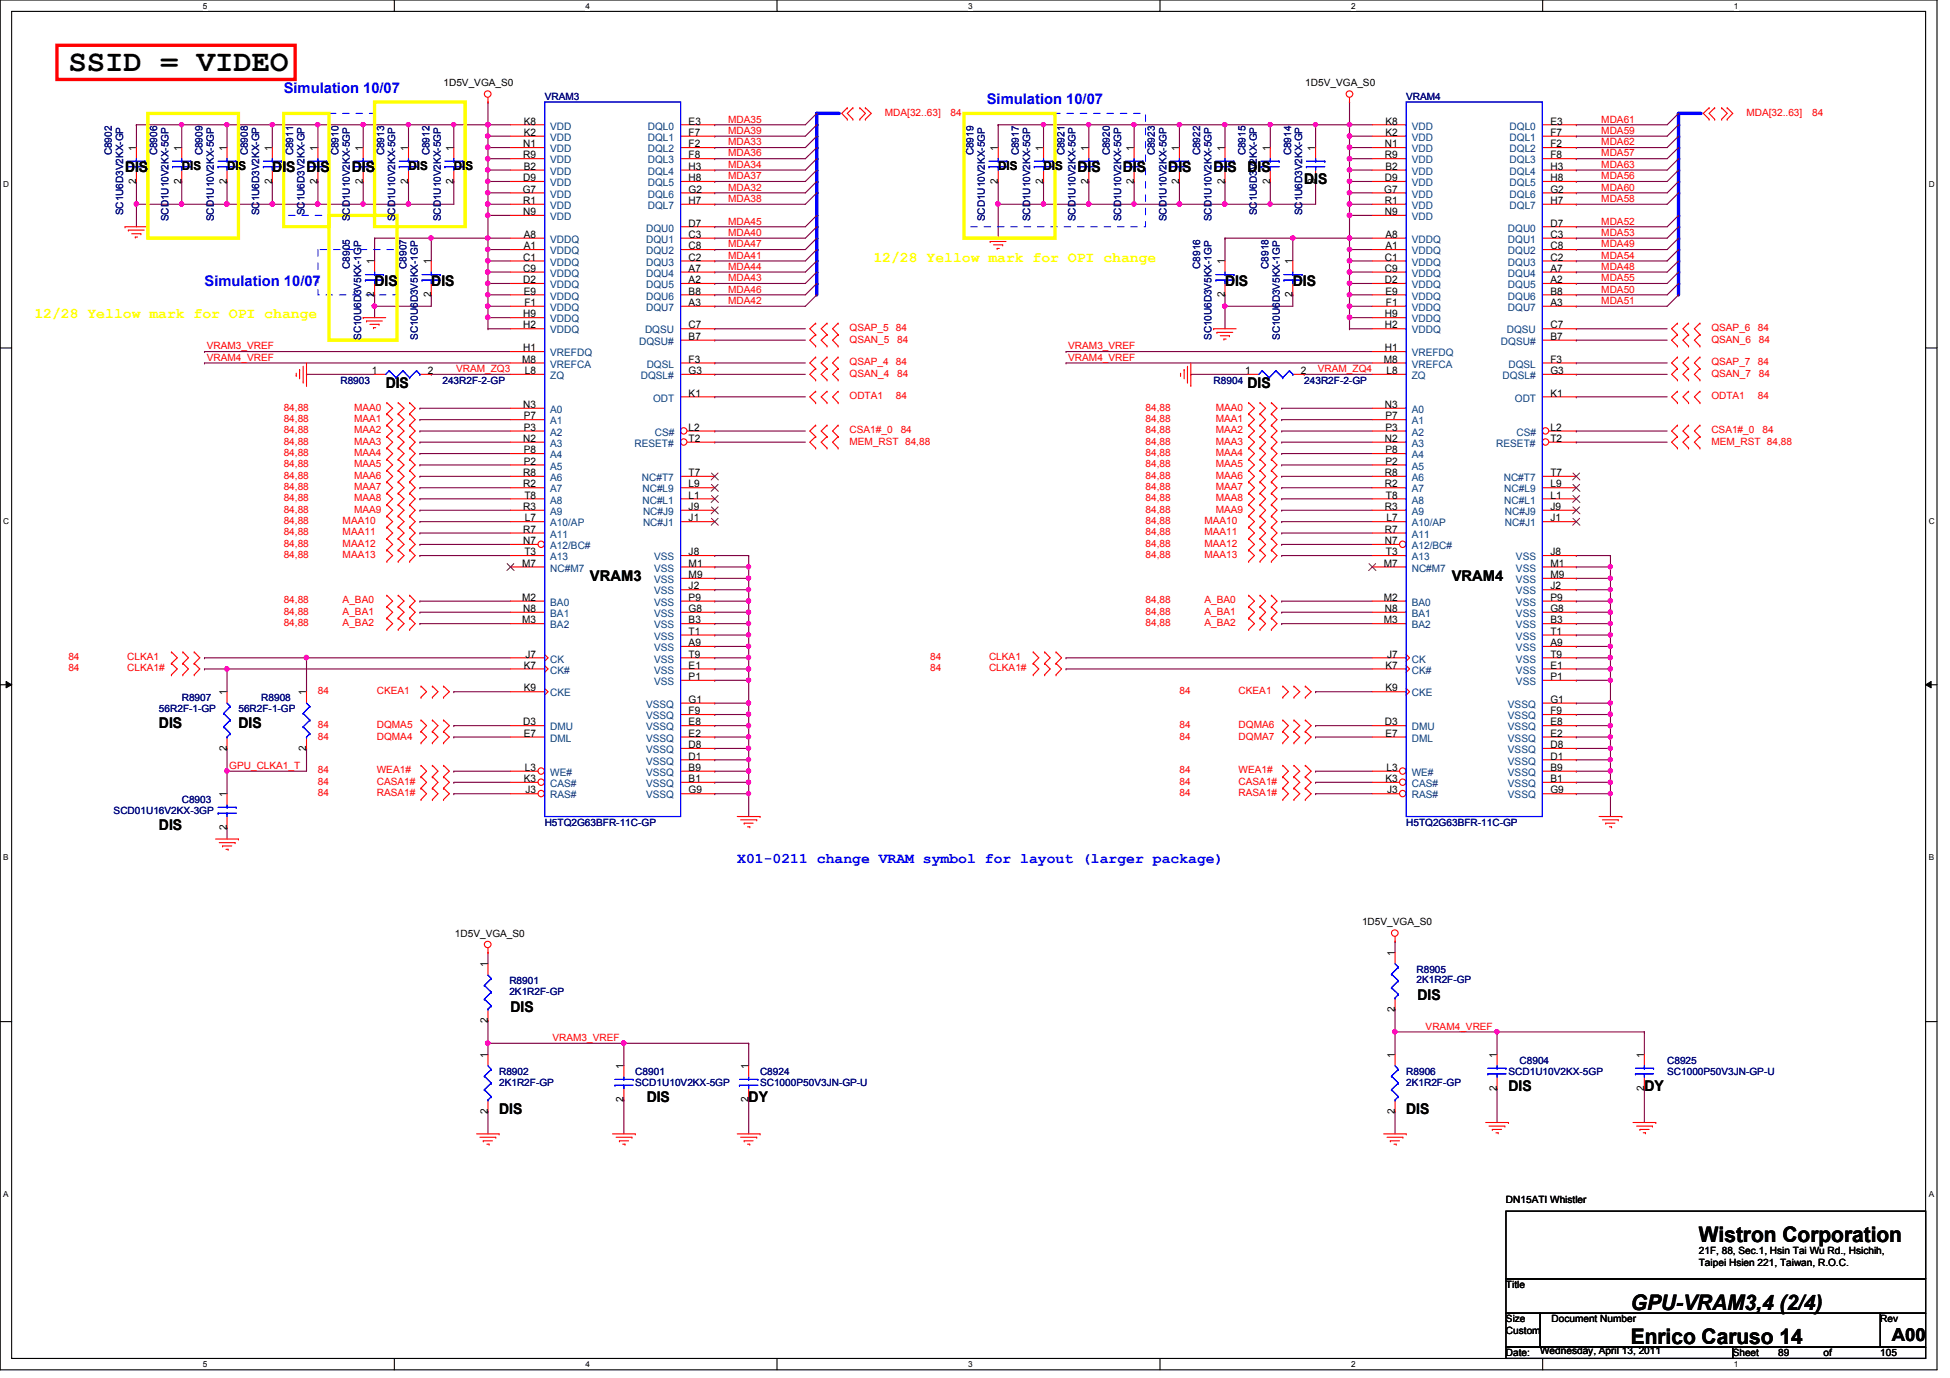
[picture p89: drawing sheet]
<svg xmlns="http://www.w3.org/2000/svg" width="297mm" height="210mm" viewBox="0 0 297 210" stroke-linecap="round" stroke-linejoin="round" font-family="sans-serif">
<defs><g id="words">
<text font-size="4.7" x="10.4" y="10.8">SSID = VIDEO</text>
<g font-size="3.3">
<text x="258.8" y="189.2">Wistron Corporation</text>
<text x="248.4" y="199.6">GPU-VRAM3,4 (2/4)</text>
<text x="248.4" y="204.8">Enrico Caruso 14</text>
</g>
<text font-size="2.8" x="288.2" y="204.3">A00</text>
<g font-size="2.2" fill="#00f">
<text x="43.2" y="14.2">Simulation 10/07</text>
<text x="150.3" y="15.9">Simulation 10/07</text>
<text x="31.2" y="43.5">Simulation 10/07</text>
<text x="112.3" y="131.4">X01-0211 change VRAM symbol for layout (larger package)</text>
</g>
<g font-size="2.2">
<text x="19" y="26.2">DIS</text>
<text x="41.5" y="26.2">DIS</text>
<text x="46.7" y="26.2">DIS</text>
<text x="53.6" y="26.2">DIS</text>
<text x="164.1" y="26.2">DIS</text>
<text x="171" y="26.2">DIS</text>
<text x="178" y="26.2">DIS</text>
<text x="184.9" y="26.2">DIS</text>
<text x="190" y="26.2">DIS</text>
<text x="198.7" y="28">DIS</text>
<text x="57.1" y="43.5">DIS</text>
<text x="65.7" y="43.5">DIS</text>
<text x="186.6" y="43.5">DIS</text>
<text x="196.9" y="43.5">DIS</text>
<text x="58.8" y="59.1">DIS</text>
<text x="190" y="59.1">DIS</text>
<text x="89.9" y="88.4">VRAM3</text>
<text x="221.1" y="88.4">VRAM4</text>
<text x="24.2" y="110.9">DIS</text>
<text x="36.3" y="110.9">DIS</text>
<text x="24.2" y="126.4">DIS</text>
<text x="77.8" y="154.1">DIS</text>
<text x="215.9" y="152.4">DIS</text>
<text x="98.5" y="167.9">DIS</text>
<text x="114" y="167.9">DY</text>
<text x="229.8" y="166.2">DIS</text>
<text x="250.5" y="166.2">DY</text>
<text x="76" y="169.6">DIS</text>
<text x="214.2" y="169.6">DIS</text>
</g>
<g font-size="2.2" fill="#ff0">
<text x="133.1" y="39.9">12/28 Yellow mark for OPI change</text>
<text x="5.2" y="48.5">12/28 Yellow mark for OPI change</text>
</g>
<g font-size="1.9">
<text x="27.7" y="25.9">DIS</text>
<text x="34.6" y="25.9">DIS</text>
<text x="62.2" y="25.9">DIS</text>
<text x="69.1" y="25.9">DIS</text>
<text x="152.1" y="25.9">DIS</text>
<text x="159" y="25.9">DIS</text>
</g>
<g font-size="1.6">
<text x="20.7" y="22.9" transform="rotate(-90 20.7 22.9)">1</text>
<text x="27.6" y="22.9" transform="rotate(-90 27.6 22.9)">1</text>
<text x="34.5" y="22.9" transform="rotate(-90 34.5 22.9)">1</text>
<text x="41.4" y="22.9" transform="rotate(-90 41.4 22.9)">1</text>
<text x="48.4" y="22.9" transform="rotate(-90 48.4 22.9)">1</text>
<text x="55.3" y="22.9" transform="rotate(-90 55.3 22.9)">1</text>
<text x="62.2" y="22.9" transform="rotate(-90 62.2 22.9)">1</text>
<text x="69.1" y="22.9" transform="rotate(-90 69.1 22.9)">1</text>
<text x="79.7" y="22.4">N1</text>
<text x="79.8" y="20.7">K2</text>
<text x="79.8" y="19">K8</text>
<text x="104.9" y="22.4">F2</text>
<text x="104.9" y="20.7">F7</text>
<text x="104.9" y="19">E3</text>
<text x="152" y="22.9" transform="rotate(-90 152 22.9)">1</text>
<text x="158.9" y="22.9" transform="rotate(-90 158.9 22.9)">1</text>
<text x="165.8" y="22.9" transform="rotate(-90 165.8 22.9)">1</text>
<text x="172.7" y="22.9" transform="rotate(-90 172.7 22.9)">1</text>
<text x="179.6" y="22.9" transform="rotate(-90 179.6 22.9)">1</text>
<text x="186.6" y="22.9" transform="rotate(-90 186.6 22.9)">1</text>
<text x="193.5" y="22.9" transform="rotate(-90 193.5 22.9)">1</text>
<text x="200.4" y="22.9" transform="rotate(-90 200.4 22.9)">1</text>
<text x="210.9" y="22.4">N1</text>
<text x="211" y="20.7">K2</text>
<text x="211" y="19">K8</text>
<text x="236.2" y="22.4">F2</text>
<text x="236.2" y="20.7">F7</text>
<text x="236.2" y="19">E3</text>
<text x="20.7" y="28" transform="rotate(-90 20.7 28)">2</text>
<text x="27.6" y="28" transform="rotate(-90 27.6 28)">2</text>
<text x="34.5" y="28" transform="rotate(-90 34.5 28)">2</text>
<text x="41.4" y="28" transform="rotate(-90 41.4 28)">2</text>
<text x="48.4" y="28" transform="rotate(-90 48.4 28)">2</text>
<text x="55.3" y="28" transform="rotate(-90 55.3 28)">2</text>
<text x="62.2" y="28" transform="rotate(-90 62.2 28)">2</text>
<text x="69.1" y="28" transform="rotate(-90 69.1 28)">2</text>
<text x="79.6" y="29.3">G7</text>
<text x="79.7" y="27.6">D9</text>
<text x="79.7" y="24.1">R9</text>
<text x="79.8" y="25.9">B2</text>
<text x="104.9" y="29.3">G2</text>
<text x="104.9" y="27.6">H8</text>
<text x="104.9" y="25.9">H3</text>
<text x="104.9" y="24.1">F8</text>
<text x="152" y="28" transform="rotate(-90 152 28)">2</text>
<text x="158.9" y="28" transform="rotate(-90 158.9 28)">2</text>
<text x="165.8" y="28" transform="rotate(-90 165.8 28)">2</text>
<text x="172.7" y="28" transform="rotate(-90 172.7 28)">2</text>
<text x="179.6" y="28" transform="rotate(-90 179.6 28)">2</text>
<text x="186.6" y="28" transform="rotate(-90 186.6 28)">2</text>
<text x="193.5" y="28" transform="rotate(-90 193.5 28)">2</text>
<text x="200.4" y="28" transform="rotate(-90 200.4 28)">2</text>
<text x="210.9" y="29.3">G7</text>
<text x="210.9" y="27.6">D9</text>
<text x="210.9" y="24.1">R9</text>
<text x="211" y="25.9">B2</text>
<text x="236.2" y="29.3">G2</text>
<text x="236.2" y="27.6">H8</text>
<text x="236.2" y="25.9">H3</text>
<text x="236.2" y="24.1">F8</text>
<text x="79.7" y="32.8">N9</text>
<text x="79.7" y="31.1">R1</text>
<text x="104.9" y="34.5">D7</text>
<text x="104.9" y="31.1">H7</text>
<text x="210.9" y="32.8">N9</text>
<text x="210.9" y="31.1">R1</text>
<text x="236.2" y="34.5">D7</text>
<text x="236.2" y="31.1">H7</text>
<text x="57" y="40.2" transform="rotate(-90 57 40.2)">1</text>
<text x="65.7" y="40.2" transform="rotate(-90 65.7 40.2)">1</text>
<text x="79.7" y="39.7">C1</text>
<text x="79.7" y="41.4">C9</text>
<text x="79.8" y="38">A1</text>
<text x="79.8" y="36.2">A8</text>
<text x="104.9" y="36.2">C3</text>
<text x="104.9" y="38">C8</text>
<text x="104.9" y="39.7">C2</text>
<text x="104.9" y="41.4">A7</text>
<text x="186.6" y="40.2" transform="rotate(-90 186.6 40.2)">1</text>
<text x="196.9" y="40.2" transform="rotate(-90 196.9 40.2)">1</text>
<text x="210.9" y="39.7">C1</text>
<text x="210.9" y="41.4">C9</text>
<text x="211" y="38">A1</text>
<text x="211" y="36.2">A8</text>
<text x="236.2" y="36.2">C3</text>
<text x="236.2" y="38">C8</text>
<text x="236.2" y="39.7">C2</text>
<text x="236.2" y="41.4">A7</text>
<text x="57" y="45.3" transform="rotate(-90 57 45.3)">2</text>
<text x="65.7" y="45.3" transform="rotate(-90 65.7 45.3)">2</text>
<text x="79.7" y="43.1">D2</text>
<text x="79.8" y="44.9">E9</text>
<text x="79.9" y="46.6">F1</text>
<text x="104.9" y="43.1">A2</text>
<text x="104.9" y="44.9">B8</text>
<text x="104.9" y="46.6">A3</text>
<text x="186.6" y="45.3" transform="rotate(-90 186.6 45.3)">2</text>
<text x="196.9" y="45.3" transform="rotate(-90 196.9 45.3)">2</text>
<text x="210.9" y="43.1">D2</text>
<text x="211" y="44.9">E9</text>
<text x="211.1" y="46.6">F1</text>
<text x="236.2" y="43.1">A2</text>
<text x="236.2" y="44.9">B8</text>
<text x="236.2" y="46.6">A3</text>
<text x="79.7" y="50">H2</text>
<text x="79.7" y="48.3">H9</text>
<text x="79.7" y="53.5">H1</text>
<text x="104.9" y="51.8">B7</text>
<text x="104.9" y="50">C7</text>
<text x="210.9" y="50">H2</text>
<text x="210.9" y="48.3">H9</text>
<text x="210.9" y="53.5">H1</text>
<text x="236.2" y="51.8">B7</text>
<text x="236.2" y="50">C7</text>
<text x="56.6" y="57">1</text>
<text x="65.2" y="57">2</text>
<text x="79.5" y="55.2">M8</text>
<text x="80" y="57">L8</text>
<text x="104.9" y="55.2">F3</text>
<text x="104.9" y="57">G3</text>
<text x="189.6" y="57">1</text>
<text x="198.2" y="57">2</text>
<text x="210.8" y="55.2">M8</text>
<text x="211.2" y="57">L8</text>
<text x="236.2" y="55.2">F3</text>
<text x="236.2" y="57">G3</text>
<text x="79.7" y="62.1">N3</text>
<text x="79.8" y="63.9">P7</text>
<text x="79.8" y="65.6">P3</text>
<text x="104.9" y="60.4">K1</text>
<text x="104.9" y="65.6">L2</text>
<text x="210.9" y="62.1">N3</text>
<text x="211" y="63.9">P7</text>
<text x="211" y="65.6">P3</text>
<text x="236.2" y="60.4">K1</text>
<text x="236.2" y="65.6">L2</text>
<text x="79.7" y="67.3">N2</text>
<text x="79.8" y="69">P8</text>
<text x="79.8" y="70.8">P2</text>
<text x="104.9" y="67.3">T2</text>
<text x="210.9" y="67.3">N2</text>
<text x="211" y="69">P8</text>
<text x="211" y="70.8">P2</text>
<text x="236.2" y="67.3">T2</text>
<text x="79.7" y="72.5">R8</text>
<text x="79.7" y="74.3">R2</text>
<text x="79.7" y="77.7">R3</text>
<text x="79.9" y="75.9">T8</text>
<text x="104.9" y="77.7">J9</text>
<text x="104.9" y="75.9">L1</text>
<text x="104.9" y="74.3">L9</text>
<text x="104.9" y="72.5">T7</text>
<text x="210.9" y="72.5">R8</text>
<text x="210.9" y="74.3">R2</text>
<text x="210.9" y="77.7">R3</text>
<text x="211.1" y="75.9">T8</text>
<text x="236.2" y="77.7">J9</text>
<text x="236.2" y="75.9">L1</text>
<text x="236.2" y="74.3">L9</text>
<text x="236.2" y="72.5">T7</text>
<text x="79.7" y="81.2">R7</text>
<text x="79.7" y="82.9">N7</text>
<text x="80" y="79.4">L7</text>
<text x="104.9" y="79.4">J1</text>
<text x="210.9" y="81.2">R7</text>
<text x="210.9" y="82.9">N7</text>
<text x="211.2" y="79.4">L7</text>
<text x="236.2" y="79.4">J1</text>
<text x="79.5" y="86.3">M7</text>
<text x="79.9" y="84.6">T3</text>
<text x="104.9" y="89.8">J2</text>
<text x="104.9" y="84.6">J8</text>
<text x="104.9" y="86.3">M1</text>
<text x="104.9" y="88.1">M9</text>
<text x="210.8" y="86.3">M7</text>
<text x="211.1" y="84.6">T3</text>
<text x="236.2" y="89.8">J2</text>
<text x="236.2" y="84.6">J8</text>
<text x="236.2" y="86.3">M1</text>
<text x="236.2" y="88.1">M9</text>
<text x="79.5" y="91.5">M2</text>
<text x="79.5" y="95">M3</text>
<text x="79.7" y="93.2">N8</text>
<text x="104.9" y="95">B3</text>
<text x="104.9" y="93.2">G8</text>
<text x="104.9" y="91.5">P9</text>
<text x="210.8" y="91.5">M2</text>
<text x="210.8" y="95">M3</text>
<text x="210.9" y="93.2">N8</text>
<text x="236.2" y="95">B3</text>
<text x="236.2" y="93.2">G8</text>
<text x="236.2" y="91.5">P9</text>
<text x="79.8" y="101.9">K7</text>
<text x="80" y="100.2">J7</text>
<text x="104.9" y="98.4">A9</text>
<text x="104.9" y="101.9">E1</text>
<text x="104.9" y="96.7">T1</text>
<text x="104.9" y="100.2">T9</text>
<text x="211" y="101.9">K7</text>
<text x="211.3" y="100.2">J7</text>
<text x="236.2" y="98.4">A9</text>
<text x="236.2" y="101.9">E1</text>
<text x="236.2" y="96.7">T1</text>
<text x="236.2" y="100.2">T9</text>
<text x="34.5" y="105.9" transform="rotate(-90 34.5 105.9)">1</text>
<text x="46.6" y="105.9" transform="rotate(-90 46.6 105.9)">1</text>
<text x="79.8" y="105.3">K9</text>
<text x="104.9" y="103.6">P1</text>
<text x="104.9" y="107.1">G1</text>
<text x="211" y="105.3">K9</text>
<text x="236.2" y="103.6">P1</text>
<text x="236.2" y="107.1">G1</text>
<text x="79.7" y="110.5">D3</text>
<text x="79.8" y="112.2">E7</text>
<text x="104.9" y="114">D8</text>
<text x="104.9" y="112.2">E2</text>
<text x="104.9" y="110.5">E8</text>
<text x="104.9" y="108.8">F9</text>
<text x="210.9" y="110.5">D3</text>
<text x="211" y="112.2">E7</text>
<text x="236.2" y="114">D8</text>
<text x="236.2" y="112.2">E2</text>
<text x="236.2" y="110.5">E8</text>
<text x="236.2" y="108.8">F9</text>
<text x="34.5" y="114.3" transform="rotate(-90 34.5 114.3)">2</text>
<text x="46.6" y="114.3" transform="rotate(-90 46.6 114.3)">2</text>
<text x="79.8" y="119.1">K3</text>
<text x="80" y="117.4">L3</text>
<text x="104.9" y="119.1">B1</text>
<text x="104.9" y="117.4">B9</text>
<text x="104.9" y="115.7">D1</text>
<text x="211" y="119.1">K3</text>
<text x="211.2" y="117.4">L3</text>
<text x="236.2" y="119.1">B1</text>
<text x="236.2" y="117.4">B9</text>
<text x="236.2" y="115.7">D1</text>
<text x="34.5" y="121.4" transform="rotate(-90 34.5 121.4)">1</text>
<text x="80" y="120.9">J3</text>
<text x="104.9" y="120.9">G9</text>
<text x="211.3" y="120.9">J3</text>
<text x="236.2" y="120.9">G9</text>
<text x="34.5" y="126.4" transform="rotate(-90 34.5 126.4)">2</text>
<text x="74.3" y="147.3" transform="rotate(-90 74.3 147.3)">1</text>
<text x="212.5" y="145.6" transform="rotate(-90 212.5 145.6)">1</text>
<text x="74.3" y="155.8" transform="rotate(-90 74.3 155.8)">2</text>
<text x="212.5" y="154.1" transform="rotate(-90 212.5 154.1)">2</text>
<text x="74.3" y="161.1" transform="rotate(-90 74.3 161.1)">1</text>
<text x="212.5" y="161.1" transform="rotate(-90 212.5 161.1)">1</text>
<text x="228" y="161.1" transform="rotate(-90 228 161.1)">1</text>
<text x="250.4" y="161.1" transform="rotate(-90 250.4 161.1)">1</text>
<text x="95" y="167.9" transform="rotate(-90 95 167.9)">2</text>
<text x="95" y="162.9" transform="rotate(-90 95 162.9)">1</text>
<text x="114" y="167.9" transform="rotate(-90 114 167.9)">2</text>
<text x="114" y="162.9" transform="rotate(-90 114 162.9)">1</text>
<text x="228" y="166.2" transform="rotate(-90 228 166.2)">2</text>
<text x="250.4" y="166.2" transform="rotate(-90 250.4 166.2)">2</text>
<text x="74.3" y="169.6" transform="rotate(-90 74.3 169.6)">2</text>
<text x="212.5" y="169.6" transform="rotate(-90 212.5 169.6)">2</text>
</g>
<g font-size="1.6" fill="#004080">
<text x="83.8" y="21.5">VDD</text>
<text x="83.8" y="19.7">VDD</text>
<text x="83.8" y="23.2">VDD</text>
<text x="98.7" y="23.2">DQL2</text>
<text x="98.7" y="21.5">DQL1</text>
<text x="98.7" y="19.7">DQL0</text>
<text x="215" y="21.5">VDD</text>
<text x="215" y="19.7">VDD</text>
<text x="215" y="23.2">VDD</text>
<text x="230" y="23.2">DQL2</text>
<text x="230" y="21.5">DQL1</text>
<text x="230" y="19.7">DQL0</text>
<text x="83.8" y="26.6">VDD</text>
<text x="83.8" y="28.4">VDD</text>
<text x="83.8" y="24.9">VDD</text>
<text x="98.7" y="28.4">DQL5</text>
<text x="98.7" y="26.6">DQL4</text>
<text x="98.7" y="24.9">DQL3</text>
<text x="215" y="26.6">VDD</text>
<text x="215" y="28.4">VDD</text>
<text x="215" y="24.9">VDD</text>
<text x="230" y="28.4">DQL5</text>
<text x="230" y="26.6">DQL4</text>
<text x="230" y="24.9">DQL3</text>
<text x="83.8" y="30.1">VDD</text>
<text x="83.8" y="33.5">VDD</text>
<text x="83.8" y="31.8">VDD</text>
<text x="98.4" y="35.3">DQU0</text>
<text x="98.7" y="31.8">DQL7</text>
<text x="98.7" y="30.1">DQL6</text>
<text x="215" y="30.1">VDD</text>
<text x="215" y="33.5">VDD</text>
<text x="215" y="31.8">VDD</text>
<text x="229.7" y="35.3">DQU0</text>
<text x="230" y="31.8">DQL7</text>
<text x="230" y="30.1">DQL6</text>
<text x="83.8" y="38.7">VDDQ</text>
<text x="83.8" y="37">VDDQ</text>
<text x="83.8" y="40.5">VDDQ</text>
<text x="98.4" y="37">DQU1</text>
<text x="98.4" y="38.7">DQU2</text>
<text x="98.4" y="40.5">DQU3</text>
<text x="215" y="38.7">VDDQ</text>
<text x="215" y="37">VDDQ</text>
<text x="215" y="40.5">VDDQ</text>
<text x="229.7" y="37">DQU1</text>
<text x="229.7" y="38.7">DQU2</text>
<text x="229.7" y="40.5">DQU3</text>
<text x="83.8" y="42.2">VDDQ</text>
<text x="83.8" y="43.9">VDDQ</text>
<text x="83.8" y="45.6">VDDQ</text>
<text x="83.8" y="47.4">VDDQ</text>
<text x="98.4" y="42.2">DQU4</text>
<text x="98.4" y="43.9">DQU5</text>
<text x="98.4" y="45.6">DQU6</text>
<text x="98.4" y="47.4">DQU7</text>
<text x="215" y="42.2">VDDQ</text>
<text x="215" y="43.9">VDDQ</text>
<text x="215" y="45.6">VDDQ</text>
<text x="215" y="47.4">VDDQ</text>
<text x="229.7" y="42.2">DQU4</text>
<text x="229.7" y="43.9">DQU5</text>
<text x="229.7" y="45.6">DQU6</text>
<text x="229.7" y="47.4">DQU7</text>
<text x="83.8" y="50.8">VDDQ</text>
<text x="83.8" y="49.1">VDDQ</text>
<text x="97.4" y="52.5">DQSU#</text>
<text x="98.3" y="50.8">DQSU</text>
<text x="215" y="50.8">VDDQ</text>
<text x="215" y="49.1">VDDQ</text>
<text x="228.6" y="52.5">DQSU#</text>
<text x="229.5" y="50.8">DQSU</text>
<text x="83.8" y="57.7">ZQ</text>
<text x="83.8" y="56">VREFCA</text>
<text x="83.8" y="54.3">VREFDQ</text>
<text x="97.6" y="57.7">DQSL#</text>
<text x="98.5" y="56">DQSL</text>
<text x="215" y="57.7">ZQ</text>
<text x="215" y="56">VREFCA</text>
<text x="215" y="54.3">VREFDQ</text>
<text x="228.9" y="57.7">DQSL#</text>
<text x="229.8" y="56">DQSL</text>
<text x="83.8" y="62.9">A0</text>
<text x="83.8" y="64.6">A1</text>
<text x="99.5" y="61.2">ODT</text>
<text x="215" y="62.9">A0</text>
<text x="215" y="64.6">A1</text>
<text x="230.8" y="61.2">ODT</text>
<text x="83.8" y="66.4">A2</text>
<text x="83.8" y="68.1">A3</text>
<text x="83.8" y="69.8">A4</text>
<text x="83.8" y="71.5">A5</text>
<text x="96.6" y="68.1">RESET#</text>
<text x="99.7" y="66.4">CS#</text>
<text x="215" y="66.4">A2</text>
<text x="215" y="68.1">A3</text>
<text x="215" y="69.8">A4</text>
<text x="215" y="71.5">A5</text>
<text x="227.9" y="68.1">RESET#</text>
<text x="231" y="66.4">CS#</text>
<text x="83.8" y="73.3">A6</text>
<text x="83.8" y="75">A7</text>
<text x="83.8" y="76.7">A8</text>
<text x="97.8" y="73.3">NC#T7</text>
<text x="97.9" y="76.7">NC#L1</text>
<text x="97.9" y="75">NC#L9</text>
<text x="215" y="73.3">A6</text>
<text x="215" y="75">A7</text>
<text x="215" y="76.7">A8</text>
<text x="229.1" y="73.3">NC#T7</text>
<text x="229.1" y="76.7">NC#L1</text>
<text x="229.1" y="75">NC#L9</text>
<text x="83.8" y="78.4">A9</text>
<text x="83.8" y="80.2">A10/AP</text>
<text x="83.8" y="81.9">A11</text>
<text x="83.8" y="83.7">A12/BC#</text>
<text x="98" y="80.2">NC#J1</text>
<text x="98" y="78.4">NC#J9</text>
<text x="215" y="78.4">A9</text>
<text x="215" y="80.2">A10/AP</text>
<text x="215" y="81.9">A11</text>
<text x="215" y="83.7">A12/BC#</text>
<text x="229.2" y="80.2">NC#J1</text>
<text x="229.2" y="78.4">NC#J9</text>
<text x="83.8" y="87.1">NC#M7</text>
<text x="83.8" y="85.3">A13</text>
<text x="99.6" y="85.3">VSS</text>
<text x="99.6" y="87.1">VSS</text>
<text x="99.6" y="88.8">VSS</text>
<text x="215" y="87.1">NC#M7</text>
<text x="215" y="85.3">A13</text>
<text x="230.9" y="85.3">VSS</text>
<text x="230.9" y="87.1">VSS</text>
<text x="230.9" y="88.8">VSS</text>
<text x="83.8" y="92.3">BA0</text>
<text x="83.8" y="94">BA1</text>
<text x="83.8" y="95.7">BA2</text>
<text x="99.6" y="95.7">VSS</text>
<text x="99.6" y="94">VSS</text>
<text x="99.6" y="90.6">VSS</text>
<text x="99.6" y="92.3">VSS</text>
<text x="215" y="92.3">BA0</text>
<text x="215" y="94">BA1</text>
<text x="215" y="95.7">BA2</text>
<text x="230.9" y="95.7">VSS</text>
<text x="230.9" y="94">VSS</text>
<text x="230.9" y="90.6">VSS</text>
<text x="230.9" y="92.3">VSS</text>
<text x="83.8" y="100.9">CK</text>
<text x="99.6" y="99.2">VSS</text>
<text x="99.6" y="97.5">VSS</text>
<text x="99.6" y="100.9">VSS</text>
<text x="215" y="100.9">CK</text>
<text x="230.9" y="99.2">VSS</text>
<text x="230.9" y="97.5">VSS</text>
<text x="230.9" y="100.9">VSS</text>
<text x="83.8" y="102.6">CK#</text>
<text x="83.8" y="106.1">CKE</text>
<text x="98.4" y="107.8">VSSQ</text>
<text x="99.6" y="102.6">VSS</text>
<text x="99.6" y="104.4">VSS</text>
<text x="215" y="102.6">CK#</text>
<text x="215" y="106.1">CKE</text>
<text x="229.7" y="107.8">VSSQ</text>
<text x="230.9" y="102.6">VSS</text>
<text x="230.9" y="104.4">VSS</text>
<text x="83.8" y="113">DML</text>
<text x="83.8" y="111.3">DMU</text>
<text x="98.4" y="113">VSSQ</text>
<text x="98.4" y="111.3">VSSQ</text>
<text x="98.4" y="109.6">VSSQ</text>
<text x="215" y="113">DML</text>
<text x="215" y="111.3">DMU</text>
<text x="229.7" y="113">VSSQ</text>
<text x="229.7" y="111.3">VSSQ</text>
<text x="229.7" y="109.6">VSSQ</text>
<text x="83.8" y="119.9">CAS#</text>
<text x="83.8" y="118.2">WE#</text>
<text x="98.4" y="119.9">VSSQ</text>
<text x="98.4" y="118.2">VSSQ</text>
<text x="98.4" y="116.5">VSSQ</text>
<text x="98.4" y="114.7">VSSQ</text>
<text x="215" y="119.9">CAS#</text>
<text x="215" y="118.2">WE#</text>
<text x="229.7" y="119.9">VSSQ</text>
<text x="229.7" y="118.2">VSSQ</text>
<text x="229.7" y="116.5">VSSQ</text>
<text x="229.7" y="114.7">VSSQ</text>
<text x="83.8" y="121.6">RAS#</text>
<text x="98.4" y="121.6">VSSQ</text>
<text x="215" y="121.6">RAS#</text>
<text x="229.7" y="121.6">VSSQ</text>
</g>
<g font-size="1.5">
<text x="67.6" y="13.2">1D5V_VGA_S0</text>
<text x="198.8" y="13.2">1D5V_VGA_S0</text>
<text x="69.3" y="142.7">1D5V_VGA_S0</text>
<text x="207.5" y="141">1D5V_VGA_S0</text>
<text x="229.4" y="183.3">DN15ATI Whistler</text>
<text x="258.8" y="191.1">21F, 88, Sec.1, Hsin Tai Wu Rd., Hsichih,</text>
<text x="229.4" y="196.2">Title</text>
<text x="258.8" y="192.8">Taipei Hsien 221, Taiwan, R.O.C.</text>
<text x="229.4" y="201.4">Size</text>
<text x="229.4" y="203.2">Custom</text>
<text x="236.3" y="201.4">Document Number</text>
<text x="286.4" y="201.4">Rev</text>
<text x="229.4" y="206.6">Date:</text>
<text x="234.6" y="206.2">Wednesday, April 13, 2011</text>
<text x="263.9" y="206.6">Sheet</text>
<text x="270.9" y="206.6">89</text>
<text x="277.8" y="206.6">of</text>
<text x="286.4" y="206.6">105</text>
</g>
<g font-size="1.5" fill="#000080">
<text x="83" y="15.2">VRAM3</text>
<text x="214.2" y="15.2">VRAM4</text>
<text x="17" y="23.7" transform="rotate(-90 17 23.7)">C8902</text>
<text x="24" y="23.7" transform="rotate(-90 24 23.7)">C8906</text>
<text x="30.9" y="23.7" transform="rotate(-90 30.9 23.7)">C8909</text>
<text x="37.8" y="23.7" transform="rotate(-90 37.8 23.7)">C8908</text>
<text x="44.7" y="23.7" transform="rotate(-90 44.7 23.7)">C8911</text>
<text x="51.6" y="23.7" transform="rotate(-90 51.6 23.7)">C8910</text>
<text x="58.5" y="23.7" transform="rotate(-90 58.5 23.7)">C8913</text>
<text x="65.4" y="23.7" transform="rotate(-90 65.4 23.7)">C8912</text>
<text x="148.3" y="23.7" transform="rotate(-90 148.3 23.7)">C8919</text>
<text x="155.2" y="23.7" transform="rotate(-90 155.2 23.7)">C8917</text>
<text x="162.1" y="23.7" transform="rotate(-90 162.1 23.7)">C8921</text>
<text x="169" y="23.7" transform="rotate(-90 169 23.7)">C8920</text>
<text x="175.9" y="23.7" transform="rotate(-90 175.9 23.7)">C8923</text>
<text x="182.8" y="23.7" transform="rotate(-90 182.8 23.7)">C8922</text>
<text x="189.7" y="23.7" transform="rotate(-90 189.7 23.7)">C8915</text>
<text x="196.7" y="23.7" transform="rotate(-90 196.7 23.7)">C8914</text>
<text x="18.8" y="32.8" transform="rotate(-90 18.8 32.8)">SC1U6D3V2KX-GP</text>
<text x="25.7" y="33.7" transform="rotate(-90 25.7 33.7)">SCD1U10V2KX-5GP</text>
<text x="32.6" y="33.7" transform="rotate(-90 32.6 33.7)">SCD1U10V2KX-5GP</text>
<text x="39.5" y="32.8" transform="rotate(-90 39.5 32.8)">SC1U6D3V2KX-GP</text>
<text x="46.4" y="32.8" transform="rotate(-90 46.4 32.8)">SC1U6D3V2KX-GP</text>
<text x="53.3" y="33.7" transform="rotate(-90 53.3 33.7)">SCD1U10V2KX-5GP</text>
<text x="60.2" y="33.7" transform="rotate(-90 60.2 33.7)">SCD1U10V2KX-5GP</text>
<text x="67.1" y="33.7" transform="rotate(-90 67.1 33.7)">SCD1U10V2KX-5GP</text>
<text x="150" y="33.7" transform="rotate(-90 150 33.7)">SCD1U10V2KX-5GP</text>
<text x="156.9" y="33.7" transform="rotate(-90 156.9 33.7)">SCD1U10V2KX-5GP</text>
<text x="163.8" y="33.7" transform="rotate(-90 163.8 33.7)">SCD1U10V2KX-5GP</text>
<text x="170.8" y="33.7" transform="rotate(-90 170.8 33.7)">SCD1U10V2KX-5GP</text>
<text x="177.7" y="33.7" transform="rotate(-90 177.7 33.7)">SCD1U10V2KX-5GP</text>
<text x="184.6" y="33.7" transform="rotate(-90 184.6 33.7)">SCD1U10V2KX-5GP</text>
<text x="191.5" y="32.8" transform="rotate(-90 191.5 32.8)">SC1U6D3V2KX-GP</text>
<text x="198.4" y="32.8" transform="rotate(-90 198.4 32.8)">SC1U6D3V2KX-GP</text>
<text x="53.3" y="40.9" transform="rotate(-90 53.3 40.9)">C8905</text>
<text x="61.9" y="40.9" transform="rotate(-90 61.9 40.9)">C8907</text>
<text x="182.8" y="40.9" transform="rotate(-90 182.8 40.9)">C8916</text>
<text x="193.2" y="40.9" transform="rotate(-90 193.2 40.9)">C8918</text>
<text x="55" y="51.8" transform="rotate(-90 55 51.8)">SC10U6D3V5KX-1GP</text>
<text x="63.7" y="51.8" transform="rotate(-90 63.7 51.8)">SC10U6D3V5KX-1GP</text>
<text x="184.6" y="51.8" transform="rotate(-90 184.6 51.8)">SC10U6D3V5KX-1GP</text>
<text x="194.9" y="51.8" transform="rotate(-90 194.9 51.8)">SC10U6D3V5KX-1GP</text>
<text x="51.9" y="58.4">R8903</text>
<text x="67.4" y="58.4">243R2F-2-GP</text>
<text x="184.9" y="58.4">R8904</text>
<text x="198.7" y="58.4">243R2F-2-GP</text>
<text x="27.7" y="106.8">R8907</text>
<text x="39.8" y="106.8">R8908</text>
<text x="24.2" y="108.5">56R2F-1-GP</text>
<text x="36.3" y="108.5">56R2F-1-GP</text>
<text x="17.3" y="124">SCD01U16V2KX-3GP</text>
<text x="27.7" y="122.3">C8903</text>
<text x="83" y="125.8">H5TQ2G63BFR-11C-GP</text>
<text x="214.2" y="125.8">H5TQ2G63BFR-11C-GP</text>
<text x="77.6" y="149.9">R8901</text>
<text x="215.8" y="148.2">R8905</text>
<text x="215.8" y="149.8">2K1R2F-GP</text>
<text x="77.6" y="151.5">2K1R2F-GP</text>
<text x="76" y="163.7">R8902</text>
<text x="76" y="165.5">2K1R2F-GP</text>
<text x="96.8" y="163.7">C8901</text>
<text x="96.8" y="165.5">SCD1U10V2KX-5GP</text>
<text x="115.8" y="163.7">C8924</text>
<text x="115.8" y="165.5">SC1000P50V3JN-GP-U</text>
<text x="214.2" y="163.7">R8906</text>
<text x="214.2" y="165.5">2K1R2F-GP</text>
<text x="229.8" y="163.7">SCD1U10V2KX-5GP</text>
<text x="231.5" y="162.1">C8904</text>
<text x="254" y="162.1">C8925</text>
<text x="254" y="163.7">SC1000P50V3JN-GP-U</text>
</g>
<g font-size="1.5" fill="#f00">
<text x="134.8" y="17.7">MDA[32..63]</text>
<text x="144.8" y="17.7">84</text>
<text x="266" y="17.7">MDA[32..63]</text>
<text x="276.1" y="17.7">84</text>
<text x="110.9" y="18.7">MDA35</text>
<text x="110.9" y="23.8">MDA36</text>
<text x="110.9" y="22.1">MDA33</text>
<text x="110.9" y="20.4">MDA39</text>
<text x="243.9" y="22.1">MDA62</text>
<text x="243.9" y="18.7">MDA61</text>
<text x="243.9" y="20.4">MDA59</text>
<text x="243.9" y="23.8">MDA57</text>
<text x="110.9" y="27.3">MDA37</text>
<text x="110.9" y="25.6">MDA34</text>
<text x="110.9" y="29">MDA32</text>
<text x="243.9" y="29">MDA60</text>
<text x="243.9" y="27.3">MDA56</text>
<text x="243.9" y="25.6">MDA63</text>
<text x="110.9" y="35.9">MDA40</text>
<text x="110.9" y="34.2">MDA45</text>
<text x="110.9" y="30.8">MDA38</text>
<text x="243.9" y="35.9">MDA53</text>
<text x="243.9" y="30.8">MDA58</text>
<text x="243.9" y="34.2">MDA52</text>
<text x="110.9" y="41.1">MDA44</text>
<text x="110.9" y="39.4">MDA41</text>
<text x="110.9" y="37.7">MDA47</text>
<text x="243.9" y="41.1">MDA48</text>
<text x="243.9" y="39.4">MDA54</text>
<text x="243.9" y="37.7">MDA49</text>
<text x="110.9" y="44.6">MDA46</text>
<text x="110.9" y="46.3">MDA42</text>
<text x="110.9" y="42.8">MDA43</text>
<text x="243.9" y="44.6">MDA50</text>
<text x="243.9" y="42.8">MDA55</text>
<text x="243.9" y="46.3">MDA51</text>
<text x="31.5" y="53.2">VRAM3_VREF</text>
<text x="129.4" y="50.5">QSAP_5</text>
<text x="129.4" y="52.2">QSAN_5</text>
<text x="136.5" y="50.5">84</text>
<text x="136.6" y="52.2">84</text>
<text x="162.7" y="53.2">VRAM3_VREF</text>
<text x="260.7" y="52.2">QSAN_6</text>
<text x="260.7" y="50.5">QSAP_6</text>
<text x="267.8" y="50.5">84</text>
<text x="267.9" y="52.2">84</text>
<text x="31.5" y="54.9">VRAM4_VREF</text>
<text x="69.5" y="56.7">VRAM_ZQ3</text>
<text x="129.4" y="55.6">QSAP_4</text>
<text x="129.4" y="57.4">QSAN_4</text>
<text x="136.5" y="55.6">84</text>
<text x="136.6" y="57.4">84</text>
<text x="162.7" y="54.9">VRAM4_VREF</text>
<text x="200.7" y="56.7">VRAM_ZQ4</text>
<text x="260.7" y="57.4">QSAN_7</text>
<text x="260.7" y="55.6">QSAP_7</text>
<text x="267.8" y="55.6">84</text>
<text x="267.9" y="57.4">84</text>
<text x="43.2" y="66">84,88</text>
<text x="43.2" y="64.3">84,88</text>
<text x="43.2" y="62.6">84,88</text>
<text x="53.9" y="66">MAA2</text>
<text x="53.9" y="64.3">MAA1</text>
<text x="53.9" y="62.6">MAA0</text>
<text x="129.4" y="66">CSA1#_0</text>
<text x="129.4" y="60.8">ODTA1</text>
<text x="136.5" y="60.8">84</text>
<text x="137.2" y="66">84</text>
<text x="174.5" y="66">84,88</text>
<text x="174.5" y="64.3">84,88</text>
<text x="174.5" y="62.6">84,88</text>
<text x="185.2" y="66">MAA2</text>
<text x="185.2" y="64.3">MAA1</text>
<text x="185.2" y="62.6">MAA0</text>
<text x="260.7" y="66">CSA1#_0</text>
<text x="260.7" y="60.8">ODTA1</text>
<text x="267.8" y="60.8">84</text>
<text x="268.5" y="66">84</text>
<text x="43.2" y="67.7">84,88</text>
<text x="43.2" y="71.2">84,88</text>
<text x="43.2" y="69.5">84,88</text>
<text x="53.9" y="67.7">MAA3</text>
<text x="53.9" y="71.2">MAA5</text>
<text x="53.9" y="69.5">MAA4</text>
<text x="129.4" y="67.7">MEM_RST 84,88</text>
<text x="174.5" y="67.7">84,88</text>
<text x="174.5" y="71.2">84,88</text>
<text x="174.5" y="69.5">84,88</text>
<text x="185.2" y="67.7">MAA3</text>
<text x="185.2" y="71.2">MAA5</text>
<text x="185.2" y="69.5">MAA4</text>
<text x="260.7" y="67.7">MEM_RST 84,88</text>
<text x="43.2" y="72.9">84,88</text>
<text x="43.2" y="76.4">84,88</text>
<text x="43.2" y="74.6">84,88</text>
<text x="53.9" y="72.9">MAA6</text>
<text x="53.9" y="76.4">MAA8</text>
<text x="53.9" y="74.6">MAA7</text>
<text x="174.5" y="72.9">84,88</text>
<text x="174.5" y="76.4">84,88</text>
<text x="174.5" y="74.6">84,88</text>
<text x="185.2" y="72.9">MAA6</text>
<text x="185.2" y="76.4">MAA8</text>
<text x="185.2" y="74.6">MAA7</text>
<text x="43.2" y="78.1">84,88</text>
<text x="43.2" y="83.3">84,88</text>
<text x="43.2" y="81.5">84,88</text>
<text x="43.2" y="79.8">84,88</text>
<text x="52.2" y="83.3">MAA12</text>
<text x="52.2" y="81.5">MAA11</text>
<text x="52.2" y="79.8">MAA10</text>
<text x="53.9" y="78.1">MAA9</text>
<text x="174.5" y="78.1">84,88</text>
<text x="174.5" y="83.3">84,88</text>
<text x="174.5" y="81.5">84,88</text>
<text x="174.5" y="79.8">84,88</text>
<text x="183.5" y="83.3">MAA12</text>
<text x="183.5" y="81.5">MAA11</text>
<text x="183.5" y="79.8">MAA10</text>
<text x="185.2" y="78.1">MAA9</text>
<text x="43.2" y="85">84,88</text>
<text x="52.2" y="85">MAA13</text>
<text x="174.5" y="85">84,88</text>
<text x="183.5" y="85">MAA13</text>
<text x="43.2" y="95.4">84,88</text>
<text x="43.2" y="93.6">84,88</text>
<text x="43.2" y="91.9">84,88</text>
<text x="52.2" y="95.4">A_BA2</text>
<text x="52.2" y="93.6">A_BA1</text>
<text x="52.2" y="91.9">A_BA0</text>
<text x="174.5" y="95.4">84,88</text>
<text x="174.5" y="93.6">84,88</text>
<text x="174.5" y="91.9">84,88</text>
<text x="183.5" y="95.4">A_BA2</text>
<text x="183.5" y="93.6">A_BA1</text>
<text x="183.5" y="91.9">A_BA0</text>
<text x="10.4" y="100.5">84</text>
<text x="19.4" y="100.5">CLKA1</text>
<text x="141.7" y="100.5">84</text>
<text x="150.7" y="100.5">CLKA1</text>
<text x="10.4" y="102.3">84</text>
<text x="19.4" y="102.3">CLKA1#</text>
<text x="48.4" y="105.7">84</text>
<text x="57.4" y="105.7">CKEA1</text>
<text x="141.7" y="102.3">84</text>
<text x="150.7" y="102.3">CLKA1#</text>
<text x="179.7" y="105.7">84</text>
<text x="188.7" y="105.7">CKEA1</text>
<text x="48.4" y="110.9">84</text>
<text x="48.4" y="112.6">84</text>
<text x="57.4" y="110.9">DQMA5</text>
<text x="57.4" y="112.6">DQMA4</text>
<text x="179.7" y="112.6">84</text>
<text x="179.7" y="110.9">84</text>
<text x="188.7" y="112.6">DQMA7</text>
<text x="188.7" y="110.9">DQMA6</text>
<text x="34.9" y="117.1">GPU_CLKA1_T</text>
<text x="48.4" y="119.5">84</text>
<text x="48.4" y="117.8">84</text>
<text x="57.4" y="119.5">CASA1#</text>
<text x="57.4" y="117.8">WEA1#</text>
<text x="179.7" y="119.5">84</text>
<text x="179.7" y="117.8">84</text>
<text x="188.7" y="119.5">CASA1#</text>
<text x="188.7" y="117.8">WEA1#</text>
<text x="48.4" y="121.3">84</text>
<text x="57.4" y="121.3">RASA1#</text>
<text x="179.7" y="121.3">84</text>
<text x="188.7" y="121.3">RASA1#</text>
<text x="84.2" y="158.6">VRAM3_VREF</text>
<text x="217.2" y="156.8">VRAM4_VREF</text>
</g>
<g font-size="1.3">
<text x="30.9" y="1.4">5</text>
<text x="89.2" y="1.4">4</text>
<text x="147.5" y="1.4">3</text>
<text x="205.8" y="1.4">2</text>
<text x="264.1" y="1.4">1</text>
<text x=".5" y="28.5">D</text>
<text x="293.8" y="28.5">D</text>
<text x=".5" y="79.8">C</text>
<text x="293.8" y="79.8">C</text>
<text x=".5" y="131.1">B</text>
<text x="293.8" y="131.1">B</text>
<text x=".5" y="182.4">A</text>
<text x="293.8" y="182.4">A</text>
<text x="30.9" y="208.3">5</text>
<text x="89.2" y="208.3">4</text>
<text x="147.5" y="208.3">3</text>
<text x="205.8" y="208.3">2</text>
<text x="264.1" y="208.3">1</text>
</g>
</g></defs>
<path d="M0 0h295.1v208.7h-295.1zM1.8 1.7h291.5v205.2h-291.5z" fill="none" stroke="#000" stroke-width=".17"/>
<g fill="#fff">
<path d="M30.9 .2h.7v1.4h-.7z"/>
<path d="M30.9 207.1h.7v1.4h-.7z"/>
</g>
<path d="M60.1 0v1.7M60.1 206.9v1.8" fill="none" stroke="#000" stroke-width=".17"/>
<g fill="#fff">
<path d="M89.2 .2h.7v1.4h-.7z"/>
<path d="M89.2 207.1h.7v1.4h-.7z"/>
</g>
<path d="M118.4 0v1.7M118.4 206.9v1.8" fill="none" stroke="#000" stroke-width=".17"/>
<g fill="#fff">
<path d="M147.5 .2h.7v1.4h-.7z"/>
<path d="M147.5 207.1h.7v1.4h-.7z"/>
</g>
<path d="M176.7 0v1.7M176.7 206.9v1.8" fill="none" stroke="#000" stroke-width=".17"/>
<g fill="#fff">
<path d="M205.8 .2h.7v1.4h-.7z"/>
<path d="M205.8 207.1h.7v1.4h-.7z"/>
</g>
<path d="M235 0v1.7M235 206.9v1.8" fill="none" stroke="#000" stroke-width=".17"/>
<g fill="#fff">
<path d="M264.1 .2h.7v1.4h-.7z"/>
<path d="M264.1 207.1h.7v1.4h-.7z"/>
<path d="M.5 27.3h.9v1.4h-.9z"/>
<path d="M293.8 27.3h.9v1.4h-.9z"/>
<path d="M.5 78.6h.9v1.4h-.9z"/>
<path d="M293.8 78.6h.9v1.4h-.9z"/>
</g>
<path d="M0 53h1.8M293.3 53h1.8" fill="none" stroke="#000" stroke-width=".17"/>
<g fill="#fff">
<path d="M.5 129.9h.8v1.4h-.8z"/>
<path d="M293.8 129.9h.8v1.4h-.8z"/>
</g>
<path d="M0 104.3h1.8M293.3 104.3h1.8" fill="none" stroke="#000" stroke-width=".17"/>
<path d="M.9 103.8l.9 .5-.9 .5zM293.3 104.3l.9-.5v1z" fill="#000"/>
<path d="M.9 103.8l.9 .5-.9 .5zM293.3 104.3l.9-.5v1z" fill="none" stroke="#000" stroke-width=".15"/>
<g fill="#fff">
<path d="M.5 181.2h.8v1.4h-.8z"/>
<path d="M293.8 181.2h.8v1.4h-.8z"/>
</g>
<path d="M0 155.6h1.8M293.3 155.6h1.8" fill="none" stroke="#000" stroke-width=".17"/>
<g fill="none" stroke="#800040" stroke-width=".17">
<path d="M108.9 19h.1M108.9 19h13.8M108.9 36.3h.1M108.9 36.3h13.8M186.6 36.3h.1M186.6 36.3h19M196.9 36.3h.1M240.1 36.3h.1M240.1 31.1h.1M240.1 29.4h.1M240.1 36.3h13.9M240.1 31.1h13.9"/>
<path d="M240.1 29.4h13.9M186.6 46.7h.1M186.6 46.7v3.4M240.1 41.4h.1M240.1 51.8h.1M240.1 44.9h.1M240.1 41.4h13.9M240.1 51.8h13.9M240.1 44.9h13.9M31.2 101.9h.1M31.2 100.2h.1M31.2 101.9h3.4"/>
<path d="M31.2 100.2h15.5M114 158.9h.1M114 158.9v3.4M114 167.6h.1M114 167.6v5.1"/>
</g>
<circle cx="196.9" cy="36.3" r=".33" fill="#f0f"/>
<circle cx="196.9" cy="36.3" r=".33" fill="none" stroke="#f0f" stroke-width=".17"/>
<path d="M186.6 36.3h.1M186.6 36.3v3.5M196.9 36.3h.1M196.9 36.3v3.5M240.1 34.5h.1M240.1 34.5h13.9M186.6 46.7h.1M186.6 46.7h10.3" fill="none" stroke="#800040" stroke-width=".17"/>
<circle cx="186.6" cy="46.6" r=".33" fill="#f0f"/>
<circle cx="186.6" cy="46.6" r=".33" fill="none" stroke="#f0f" stroke-width=".17"/>
<path d="M152.1 27.6h.1M152.1 31.1h.1M152.1 27.6v3.5M152.1 31.1h6.9M186.6 44.9h.1M186.6 44.9v1.8M196.9 44.9h.1M196.9 44.9v1.8" fill="none" stroke="#800040" stroke-width=".17"/>
<circle cx="152" cy="31.1" r=".34" fill="#f0f"/>
<circle cx="152" cy="31.1" r=".34" fill="none" stroke="#f0f" stroke-width=".17"/>
<path d="M152.1 19h.1M152.1 19h6.9M165.9 19h.1M165.9 19h6.9M200.4 19h.1M200.4 19h5.2M152.1 31.1h.1M152.1 31.1v5.2M159 27.6h.1M159 27.6v3.5" fill="none" stroke="#800040" stroke-width=".17"/>
<circle cx="165.8" cy="19" r=".32" fill="#f0f"/>
<circle cx="165.8" cy="19" r=".32" fill="none" stroke="#f0f" stroke-width=".17"/>
<path d="M159 19h.1M159 19h6.9" fill="none" stroke="#800040" stroke-width=".17"/>
<circle cx="158.9" cy="19" r=".32" fill="#f0f"/>
<circle cx="158.9" cy="19" r=".32" fill="none" stroke="#f0f" stroke-width=".17"/>
<path d="M179.7 27.6h.1M179.7 27.6v3.5M186.6 31.1h.1M186.6 31.1h6.9" fill="none" stroke="#800040" stroke-width=".17"/>
<circle cx="186.6" cy="31.1" r=".34" fill="#f0f"/>
<circle cx="186.6" cy="31.1" r=".34" fill="none" stroke="#f0f" stroke-width=".17"/>
<path d="M186.6 27.6h.1M186.6 27.6v3.5M193.5 31.1h.1M193.5 31.1h6.9" fill="none" stroke="#800040" stroke-width=".17"/>
<circle cx="193.5" cy="31.1" r=".33" fill="#f0f"/>
<circle cx="193.5" cy="31.1" r=".33" fill="none" stroke="#f0f" stroke-width=".17"/>
<path d="M159 31.1h.1M159 31.1h6.9M193.5 27.6h.1M193.5 27.6v3.5M200.4 27.6h.1M200.4 27.6v3.5" fill="none" stroke="#800040" stroke-width=".17"/>
<circle cx="165.8" cy="31.1" r=".33" fill="#f0f"/>
<circle cx="165.8" cy="31.1" r=".33" fill="none" stroke="#f0f" stroke-width=".17"/>
<circle cx="158.9" cy="31.1" r=".33" fill="#f0f"/>
<circle cx="158.9" cy="31.1" r=".33" fill="none" stroke="#f0f" stroke-width=".17"/>
<path d="M159 19h.1M159 19v3.5M165.9 19h.1M165.9 19v3.5M172.8 19h.1M172.8 19v3.5M179.7 19h.1M179.7 19v3.5M165.9 31.1h.1M165.9 31.1h6.9" fill="none" stroke="#800040" stroke-width=".17"/>
<circle cx="165.8" cy="31.1" r=".33" fill="#f0f"/>
<circle cx="165.8" cy="31.1" r=".33" fill="none" stroke="#f0f" stroke-width=".17"/>
<path d="M165.9 27.6h.1M165.9 27.6v3.5M172.8 31.1h.1M172.8 31.1h6.9" fill="none" stroke="#800040" stroke-width=".17"/>
<circle cx="172.7" cy="31.1" r=".33" fill="#f0f"/>
<circle cx="172.7" cy="31.1" r=".33" fill="none" stroke="#f0f" stroke-width=".17"/>
<path d="M172.8 27.6h.1M172.8 27.6v3.5M179.7 31.1h.1M179.7 31.1h6.9" fill="none" stroke="#800040" stroke-width=".17"/>
<circle cx="179.7" cy="31.1" r=".34" fill="#f0f"/>
<circle cx="179.7" cy="31.1" r=".34" fill="none" stroke="#f0f" stroke-width=".17"/>
<path d="M152.1 19h.1M152.1 19v3.5M179.7 19h.1M179.7 19h6.9" fill="none" stroke="#800040" stroke-width=".17"/>
<circle cx="179.7" cy="19" r=".33" fill="#f0f"/>
<circle cx="179.7" cy="19" r=".33" fill="none" stroke="#f0f" stroke-width=".17"/>
<path d="M172.8 19h.1M172.8 19h6.9" fill="none" stroke="#800040" stroke-width=".17"/>
<circle cx="172.7" cy="19" r=".32" fill="#f0f"/>
<circle cx="172.7" cy="19" r=".32" fill="none" stroke="#f0f" stroke-width=".17"/>
<path d="M193.5 19h.1M193.5 19h6.9M200.4 19h.1M200.4 19v3.5" fill="none" stroke="#800040" stroke-width=".17"/>
<circle cx="200.4" cy="19" r=".32" fill="#f0f"/>
<circle cx="200.4" cy="19" r=".32" fill="none" stroke="#f0f" stroke-width=".17"/>
<circle cx="193.5" cy="19" r=".32" fill="#f0f"/>
<circle cx="193.5" cy="19" r=".32" fill="none" stroke="#f0f" stroke-width=".17"/>
<path d="M186.6 19h.1M186.6 19h6.9M193.5 19h.1M193.5 19v3.5" fill="none" stroke="#800040" stroke-width=".17"/>
<circle cx="186.6" cy="19" r=".33" fill="#f0f"/>
<circle cx="186.6" cy="19" r=".33" fill="none" stroke="#f0f" stroke-width=".17"/>
<path d="M186.6 19h.1M186.6 19v3.5M212.5 153.7h.1M212.5 157.2h.1M212.5 153.7v7M228 157.2h.1M228 157.2h22.5M228 165.8h.1M228 165.8v5.2" fill="none" stroke="#800040" stroke-width=".17"/>
<circle cx="228" cy="157.2" r=".32" fill="#f0f"/>
<circle cx="228" cy="157.2" r=".32" fill="none" stroke="#f0f" stroke-width=".17"/>
<path d="M212.5 157.2h.1M212.5 157.2h15.5" fill="none" stroke="#800040" stroke-width=".17"/>
<circle cx="212.5" cy="157.2" r=".33" fill="#f0f"/>
<circle cx="212.5" cy="157.2" r=".33" fill="none" stroke="#f0f" stroke-width=".17"/>
<g fill="none" stroke="#800040" stroke-width=".17">
<path d="M108.9 27.6h.1M108.9 27.6h13.8M240.1 22.5h.1M240.1 22.5h13.9M31.2 53.6h.1M31.2 55.3h.1M31.2 53.6h46.6M31.2 55.3h46.6M240.1 50.1h.1M240.1 50.1h13.9M34.6 101.9h.1M34.6 117.5h.1"/>
<path d="M34.6 114h.1M34.6 101.9v3.5M34.6 114v3.5M46.7 114h.1M46.7 114v3.5h-12.1M212.5 143.4h.1M212.5 143.4v1.7M228 157.2h.1M228 157.2v3.5M212.5 169.3h.1M212.5 169.3v3.4"/>
</g>
<circle cx="34.5" cy="117.4" r=".33" fill="#f0f"/>
<circle cx="34.5" cy="117.4" r=".33" fill="none" stroke="#f0f" stroke-width=".17"/>
<g fill="none" stroke="#800040" stroke-width=".17">
<path d="M240.1 19h.1M240.1 19h13.9M108.9 24.2h.1M108.9 24.2h13.8M205.6 31.1h.1M205.6 29.4h.1M205.6 31.1h3.4M205.6 29.4v1.7M65.7 57h.1M65.7 57h12.1M198.7 57h.1M198.7 57h10.3"/>
<path d="M240.1 89.8h.1M240.1 89.8h5.2M34.6 117.5h.1M34.6 117.5v3.4M46.7 100.2h.1M46.7 100.2v5.2M200.4 112.3h.1M200.4 112.3h8.6M34.6 126.1h.1M34.6 126.1v1.7"/>
</g>
<circle cx="205.6" cy="31.1" r=".34" fill="#f0f"/>
<circle cx="205.6" cy="31.1" r=".34" fill="none" stroke="#f0f" stroke-width=".17"/>
<circle cx="205.6" cy="29.4" r=".33" fill="#f0f"/>
<circle cx="205.6" cy="29.4" r=".33" fill="none" stroke="#f0f" stroke-width=".17"/>
<path d="M108.9 44.9h.1M108.9 44.9h13.8M200.4 119.2h.1M200.4 119.2h8.6M240.1 117.5h.1M245.3 115.7h.1M245.3 115.7v1.8h-5.2" fill="none" stroke="#800040" stroke-width=".17"/>
<circle cx="245.3" cy="115.7" r=".32" fill="#f0f"/>
<circle cx="245.3" cy="115.7" r=".32" fill="none" stroke="#f0f" stroke-width=".17"/>
<path d="M205.6 27.6h.1M205.6 27.6v1.8M181.4 57h.1M181.4 57h8.6M240.1 115.7h.1M240.1 114h.1M240.1 115.7h5.2M240.1 114h5.2" fill="none" stroke="#800040" stroke-width=".17"/>
<circle cx="205.6" cy="27.6" r=".33" fill="#f0f"/>
<circle cx="205.6" cy="27.6" r=".33" fill="none" stroke="#f0f" stroke-width=".17"/>
<path d="M205.6 29.4h.1M205.6 29.4h3.4M200.4 117.5h.1M200.4 117.5h8.6" fill="none" stroke="#800040" stroke-width=".17"/>
<path d="M255.7 17.3h3.4" fill="none" stroke="#00f" stroke-width=".51"/>
<circle cx="255.7" cy="17.3" r=".25" fill="#00f"/>
<path d="M245.3 103.6h.1M245.3 103.6v3.5" fill="none" stroke="#800040" stroke-width=".17"/>
<circle cx="245.3" cy="103.6" r=".32" fill="#f0f"/>
<circle cx="245.3" cy="103.6" r=".32" fill="none" stroke="#f0f" stroke-width=".17"/>
<path d="M240.1 107.1h.1M240.1 112.3h.1M240.1 110.5h.1M240.1 107.1h5.2M240.1 112.3h5.2M240.1 110.5h5.2M245.3 114h.1M245.3 114v1.7" fill="none" stroke="#800040" stroke-width=".17"/>
<circle cx="245.3" cy="114" r=".32" fill="#f0f"/>
<circle cx="245.3" cy="114" r=".32" fill="none" stroke="#f0f" stroke-width=".17"/>
<path d="M205.6 32.8h.1M205.6 32.8v3.5M240.1 108.8h.1M245.3 107.1h.1M245.3 107.1v1.7h-5.2" fill="none" stroke="#800040" stroke-width=".17"/>
<circle cx="245.3" cy="107.1" r=".32" fill="#f0f"/>
<circle cx="245.3" cy="107.1" r=".32" fill="none" stroke="#f0f" stroke-width=".17"/>
<path d="M205.6 27.6h.1M205.6 25.9h.1M205.6 27.6h3.4M205.6 25.9v1.7" fill="none" stroke="#800040" stroke-width=".17"/>
<circle cx="205.6" cy="25.9" r=".33" fill="#f0f"/>
<circle cx="205.6" cy="25.9" r=".33" fill="none" stroke="#f0f" stroke-width=".17"/>
<path d="M205.6 48.4h.1M205.6 48.4h3.4M240.1 86.4h.1M245.3 84.6h.1M245.3 84.6v1.8h-5.2M245.3 120.9h.1M245.3 120.9v3.5" fill="none" stroke="#800040" stroke-width=".17"/>
<circle cx="245.3" cy="120.9" r=".32" fill="#f0f"/>
<circle cx="245.3" cy="120.9" r=".32" fill="none" stroke="#f0f" stroke-width=".17"/>
<path d="M205.6 46.7h.1M205.6 46.7v1.7" fill="none" stroke="#800040" stroke-width=".17"/>
<circle cx="205.6" cy="46.6" r=".33" fill="#f0f"/>
<circle cx="205.6" cy="46.6" r=".33" fill="none" stroke="#f0f" stroke-width=".17"/>
<path d="M205.6 44.9h.1M205.6 44.9v1.8" fill="none" stroke="#800040" stroke-width=".17"/>
<circle cx="205.6" cy="44.9" r=".33" fill="#f0f"/>
<circle cx="205.6" cy="44.9" r=".33" fill="none" stroke="#f0f" stroke-width=".17"/>
<path d="M205.6 46.7h.1M205.6 44.9h.1M205.6 43.2h.1M205.6 46.7h3.4M205.6 44.9h3.4M205.6 43.2v1.7" fill="none" stroke="#800040" stroke-width=".17"/>
<circle cx="205.6" cy="43.2" r=".33" fill="#f0f"/>
<circle cx="205.6" cy="43.2" r=".33" fill="none" stroke="#f0f" stroke-width=".17"/>
<path d="M205.6 43.2h.1M205.6 41.4h.1M205.6 43.2h3.4M205.6 41.4v1.8" fill="none" stroke="#800040" stroke-width=".17"/>
<circle cx="205.6" cy="41.4" r=".34" fill="#f0f"/>
<circle cx="205.6" cy="41.4" r=".34" fill="none" stroke="#f0f" stroke-width=".17"/>
<path d="M205.6 39.8h.1M205.6 39.8v1.6M205.6 41.4h.1M205.6 41.4h3.4" fill="none" stroke="#800040" stroke-width=".17"/>
<circle cx="205.6" cy="39.7" r=".34" fill="#f0f"/>
<circle cx="205.6" cy="39.7" r=".34" fill="none" stroke="#f0f" stroke-width=".17"/>
<path d="M205.6 39.8h.1M205.6 38h.1M205.6 39.8h3.4M205.6 38v1.8" fill="none" stroke="#800040" stroke-width=".17"/>
<circle cx="205.6" cy="38" r=".33" fill="#f0f"/>
<circle cx="205.6" cy="38" r=".33" fill="none" stroke="#f0f" stroke-width=".17"/>
<path d="M205.6 38h.1M205.6 36.3h.1M205.6 38h3.4M205.6 36.3v1.7" fill="none" stroke="#800040" stroke-width=".17"/>
<circle cx="205.6" cy="36.3" r=".33" fill="#f0f"/>
<circle cx="205.6" cy="36.3" r=".33" fill="none" stroke="#f0f" stroke-width=".17"/>
<path d="M205.6 50.1h.1M205.6 50.1h3.4M240.1 103.6h.1M245.3 101.9h.1M245.3 101.9v1.7h-5.2" fill="none" stroke="#800040" stroke-width=".17"/>
<circle cx="245.3" cy="101.9" r=".33" fill="#f0f"/>
<circle cx="245.3" cy="101.9" r=".33" fill="none" stroke="#f0f" stroke-width=".17"/>
<path d="M205.6 36.3h.1M205.6 36.3h3.4M205.6 48.4h.1M205.6 48.4v1.7" fill="none" stroke="#800040" stroke-width=".17"/>
<circle cx="205.6" cy="48.3" r=".34" fill="#f0f"/>
<circle cx="205.6" cy="48.3" r=".34" fill="none" stroke="#f0f" stroke-width=".17"/>
<path d="M205.6 25.9h.1M205.6 24.2h.1M205.6 25.9h3.4M205.6 24.2v1.7M240.1 101.9h.1M240.1 101.9h5.2" fill="none" stroke="#800040" stroke-width=".17"/>
<circle cx="205.6" cy="24.2" r=".34" fill="#f0f"/>
<circle cx="205.6" cy="24.2" r=".34" fill="none" stroke="#f0f" stroke-width=".17"/>
<path d="M195.2 62.2h.1M195.2 62.2h13.8M240.1 65.7h.1M240.1 65.7h13.9M240.1 88.1h.1M240.1 84.6h.1M240.1 88.1h5.2M240.1 84.6h5.2M245.3 100.2h.1M245.3 100.2v1.7" fill="none" stroke="#800040" stroke-width=".17"/>
<circle cx="245.3" cy="100.2" r=".33" fill="#f0f"/>
<circle cx="245.3" cy="100.2" r=".33" fill="none" stroke="#f0f" stroke-width=".17"/>
<path d="M205.6 24.2h.1M205.6 22.5h.1M205.6 24.2h3.4M205.6 22.5v1.7" fill="none" stroke="#800040" stroke-width=".17"/>
<circle cx="205.6" cy="22.4" r=".34" fill="#f0f"/>
<circle cx="205.6" cy="22.4" r=".34" fill="none" stroke="#f0f" stroke-width=".17"/>
<path d="M245.3 98.5h.1M245.3 98.5v1.7h-5.2M240.1 100.2h.1" fill="none" stroke="#800040" stroke-width=".17"/>
<circle cx="245.3" cy="98.4" r=".32" fill="#f0f"/>
<circle cx="245.3" cy="98.4" r=".32" fill="none" stroke="#f0f" stroke-width=".17"/>
<path d="M108.9 89.8h.1M108.9 89.8h5.1" fill="none" stroke="#800040" stroke-width=".17"/>
<circle cx="114" cy="89.8" r=".32" fill="#f0f"/>
<circle cx="114" cy="89.8" r=".32" fill="none" stroke="#f0f" stroke-width=".17"/>
<path d="M245.3 119.2h.1M245.3 119.2v1.7h-5.2M240.1 120.9h.1" fill="none" stroke="#800040" stroke-width=".17"/>
<circle cx="245.3" cy="119.2" r=".33" fill="#f0f"/>
<circle cx="245.3" cy="119.2" r=".33" fill="none" stroke="#f0f" stroke-width=".17"/>
<path d="M205.6 22.5h.1M205.6 20.7h.1M205.6 22.5h3.4M205.6 20.7v1.8" fill="none" stroke="#800040" stroke-width=".17"/>
<circle cx="205.6" cy="20.7" r=".33" fill="#f0f"/>
<circle cx="205.6" cy="20.7" r=".33" fill="none" stroke="#f0f" stroke-width=".17"/>
<path d="M240.1 98.5h.1M245.3 96.7h.1M245.3 96.7v1.8h-5.2" fill="none" stroke="#800040" stroke-width=".17"/>
<circle cx="245.3" cy="96.7" r=".32" fill="#f0f"/>
<circle cx="245.3" cy="96.7" r=".32" fill="none" stroke="#f0f" stroke-width=".17"/>
<path d="M240.1 119.2h.1M245.3 117.5h.1M245.3 117.5v1.7h-5.2" fill="none" stroke="#800040" stroke-width=".17"/>
<circle cx="245.3" cy="117.4" r=".33" fill="#f0f"/>
<circle cx="245.3" cy="117.4" r=".33" fill="none" stroke="#f0f" stroke-width=".17"/>
<path d="M205.6 19h.1M205.6 19v1.7M205.6 20.7h.1M205.6 20.7h3.4" fill="none" stroke="#800040" stroke-width=".17"/>
<circle cx="205.6" cy="19" r=".33" fill="#f0f"/>
<circle cx="205.6" cy="19" r=".33" fill="none" stroke="#f0f" stroke-width=".17"/>
<path d="M195.2 91.6h.1M195.2 91.6h13.8M240.1 96.7h.1M245.3 95h.1M245.3 95v1.7h-5.2M162.4 100.2h.1M162.4 100.2h46.6" fill="none" stroke="#800040" stroke-width=".17"/>
<circle cx="245.3" cy="95" r=".32" fill="#f0f"/>
<circle cx="245.3" cy="95" r=".32" fill="none" stroke="#f0f" stroke-width=".17"/>
<path d="M240.1 95h.1M240.1 95h5.2M245.3 88.1h.1M245.3 88.1v1.7M162.4 101.9h.1M162.4 101.9h46.6" fill="none" stroke="#800040" stroke-width=".17"/>
<circle cx="245.3" cy="88.1" r=".32" fill="#f0f"/>
<circle cx="245.3" cy="88.1" r=".32" fill="none" stroke="#f0f" stroke-width=".17"/>
<path d="M245.3 108.8h.1M245.3 108.8v1.7" fill="none" stroke="#800040" stroke-width=".17"/>
<circle cx="245.3" cy="108.8" r=".33" fill="#f0f"/>
<circle cx="245.3" cy="108.8" r=".33" fill="none" stroke="#f0f" stroke-width=".17"/>
<path d="M245.3 93.3h.1M245.3 93.3v1.7" fill="none" stroke="#800040" stroke-width=".17"/>
<circle cx="245.3" cy="93.3" r=".33" fill="#f0f"/>
<circle cx="245.3" cy="93.3" r=".33" fill="none" stroke="#f0f" stroke-width=".17"/>
<path d="M74.3 31.1h.1M74.3 29.4h.1M74.3 31.1h3.5M74.3 29.4v1.7M240.1 67.4h.1M240.1 67.4h13.9" fill="none" stroke="#800040" stroke-width=".17"/>
<circle cx="74.3" cy="31.1" r=".34" fill="#f0f"/>
<circle cx="74.3" cy="31.1" r=".34" fill="none" stroke="#f0f" stroke-width=".17"/>
<circle cx="74.3" cy="29.4" r=".33" fill="#f0f"/>
<circle cx="74.3" cy="29.4" r=".33" fill="none" stroke="#f0f" stroke-width=".17"/>
<path d="M205.6 19h.1M205.6 19h3.4M195.2 93.3h.1M195.2 93.3h13.8M245.3 86.4h.1M245.3 86.4v1.7" fill="none" stroke="#800040" stroke-width=".17"/>
<circle cx="245.3" cy="86.3" r=".32" fill="#f0f"/>
<circle cx="245.3" cy="86.3" r=".32" fill="none" stroke="#f0f" stroke-width=".17"/>
<path d="M245.3 112.3h.1M245.3 112.3v1.7" fill="none" stroke="#800040" stroke-width=".17"/>
<circle cx="245.3" cy="112.2" r=".32" fill="#f0f"/>
<circle cx="245.3" cy="112.2" r=".32" fill="none" stroke="#f0f" stroke-width=".17"/>
<path d="M245.3 110.5h.1M245.3 110.5v1.8" fill="none" stroke="#800040" stroke-width=".17"/>
<circle cx="245.3" cy="110.5" r=".33" fill="#f0f"/>
<circle cx="245.3" cy="110.5" r=".33" fill="none" stroke="#f0f" stroke-width=".17"/>
<path d="M205.6 15.5h.1M205.6 15.5v3.5M205.6 32.8h.1M205.6 31.1h.1M205.6 31.1v1.7M205.6 32.8h3.4M195.2 95h.1M195.2 95h13.8M200.4 105.4h.1M200.4 105.4h8.6" fill="none" stroke="#800040" stroke-width=".17"/>
<circle cx="205.6" cy="32.8" r=".34" fill="#f0f"/>
<circle cx="205.6" cy="32.8" r=".34" fill="none" stroke="#f0f" stroke-width=".17"/>
<path d="M240.1 93.3h.1M245.3 91.6h.1M245.3 91.6v1.7h-5.2" fill="none" stroke="#800040" stroke-width=".17"/>
<circle cx="245.3" cy="91.5" r=".33" fill="#f0f"/>
<circle cx="245.3" cy="91.5" r=".33" fill="none" stroke="#f0f" stroke-width=".17"/>
<g fill="none" stroke="#800040" stroke-width=".17">
<path d="M195.2 63.9h.1M195.2 65.7h.1M195.2 67.4h.1M195.2 69.1h.1M195.2 70.8h.1M195.2 72.6h.1M195.2 74.3h.1M195.2 76h.1M195.2 77.7h.1M195.2 79.5h.1M195.2 63.9h13.8M195.2 65.7h13.8"/>
<path d="M195.2 67.4h13.8M195.2 69.1h13.8M195.2 70.8h13.8M195.2 72.6h13.8M195.2 74.3h13.8M195.2 76h13.8M195.2 77.7h13.8M195.2 79.5h13.8M240.1 60.5h.1M240.1 60.5h13.9M195.2 81.2h.1M195.2 82.9h.1"/>
<path d="M195.2 84.6h.1M195.2 81.2h13.8M195.2 82.9h13.8M195.2 84.6h13.8M240.1 91.6h.1M245.3 89.8h.1M245.3 89.8v1.8h-5.2M69.1 119.2h.1M69.1 119.2h8.7"/>
</g>
<circle cx="245.3" cy="89.8" r=".32" fill="#f0f"/>
<circle cx="245.3" cy="89.8" r=".32" fill="none" stroke="#f0f" stroke-width=".17"/>
<path d="M108.9 117.5h.1M114 115.7h.1M114 115.7v1.8h-5.1M200.4 120.9h.1M200.4 120.9h8.6" fill="none" stroke="#800040" stroke-width=".17"/>
<circle cx="114" cy="115.7" r=".32" fill="#f0f"/>
<circle cx="114" cy="115.7" r=".32" fill="none" stroke="#f0f" stroke-width=".17"/>
<path d="M46.7 57h.1M46.7 57h10.4M108.9 115.7h.1M108.9 114h.1M108.9 114h5.1M114 114h.1M114 114v1.7h-5.1" fill="none" stroke="#800040" stroke-width=".17"/>
<circle cx="114" cy="114" r=".32" fill="#f0f"/>
<circle cx="114" cy="114" r=".32" fill="none" stroke="#f0f" stroke-width=".17"/>
<path d="M74.3 27.6h.1M74.3 27.6v1.8" fill="none" stroke="#800040" stroke-width=".17"/>
<circle cx="74.3" cy="27.6" r=".33" fill="#f0f"/>
<circle cx="74.3" cy="27.6" r=".33" fill="none" stroke="#f0f" stroke-width=".17"/>
<path d="M74.3 29.4h.1M74.3 29.4h3.5M69.1 117.5h.1M69.1 117.5h8.7" fill="none" stroke="#800040" stroke-width=".17"/>
<path d="M124.4 17.3h3.4" fill="none" stroke="#00f" stroke-width=".51"/>
<circle cx="124.4" cy="17.3" r=".25" fill="#00f"/>
<path d="M114 103.6h.1M114 103.6v3.5" fill="none" stroke="#800040" stroke-width=".17"/>
<circle cx="114" cy="103.6" r=".32" fill="#f0f"/>
<circle cx="114" cy="103.6" r=".32" fill="none" stroke="#f0f" stroke-width=".17"/>
<path d="M108.9 107.1h.1M108.9 112.3h.1M108.9 107.1h5.1M108.9 112.3h5.1" fill="none" stroke="#800040" stroke-width=".17"/>
<circle cx="114" cy="112.2" r=".32" fill="#f0f"/>
<circle cx="114" cy="112.2" r=".32" fill="none" stroke="#f0f" stroke-width=".17"/>
<path d="M108.9 110.5h.1M108.9 110.5h5.1M114 110.5h.1M114 110.5v1.8" fill="none" stroke="#800040" stroke-width=".17"/>
<circle cx="114" cy="110.5" r=".33" fill="#f0f"/>
<circle cx="114" cy="110.5" r=".33" fill="none" stroke="#f0f" stroke-width=".17"/>
<path d="M74.3 32.8h.1M74.3 32.8v3.5M69.1 110.5h.1M69.1 110.5h8.7M108.9 108.8h.1M114 107.1h.1M114 107.1v1.7h-5.1" fill="none" stroke="#800040" stroke-width=".17"/>
<circle cx="114" cy="107.1" r=".32" fill="#f0f"/>
<circle cx="114" cy="107.1" r=".32" fill="none" stroke="#f0f" stroke-width=".17"/>
<path d="M74.3 27.6h.1M74.3 25.9h.1M74.3 27.6h3.5M74.3 25.9v1.7" fill="none" stroke="#800040" stroke-width=".17"/>
<circle cx="74.3" cy="25.9" r=".33" fill="#f0f"/>
<circle cx="74.3" cy="25.9" r=".33" fill="none" stroke="#f0f" stroke-width=".17"/>
<path d="M74.3 48.4h.1M74.3 48.4h3.5M108.9 86.4h.1M114 84.6h.1M114 84.6v1.8h-5.1M114 120.9h.1M114 120.9v3.5" fill="none" stroke="#800040" stroke-width=".17"/>
<circle cx="114" cy="120.9" r=".32" fill="#f0f"/>
<circle cx="114" cy="120.9" r=".32" fill="none" stroke="#f0f" stroke-width=".17"/>
<path d="M74.3 46.7h.1M74.3 46.7v1.7" fill="none" stroke="#800040" stroke-width=".17"/>
<circle cx="74.3" cy="46.6" r=".33" fill="#f0f"/>
<circle cx="74.3" cy="46.6" r=".33" fill="none" stroke="#f0f" stroke-width=".17"/>
<path d="M74.3 44.9h.1M74.3 44.9v1.8" fill="none" stroke="#800040" stroke-width=".17"/>
<circle cx="74.3" cy="44.9" r=".33" fill="#f0f"/>
<circle cx="74.3" cy="44.9" r=".33" fill="none" stroke="#f0f" stroke-width=".17"/>
<path d="M74.3 46.7h.1M74.3 44.9h.1M74.3 43.2h.1M74.3 46.7h3.5M74.3 44.9h3.5M74.3 43.2v1.7" fill="none" stroke="#800040" stroke-width=".17"/>
<circle cx="74.3" cy="43.2" r=".33" fill="#f0f"/>
<circle cx="74.3" cy="43.2" r=".33" fill="none" stroke="#f0f" stroke-width=".17"/>
<path d="M74.3 43.2h.1M74.3 41.4h.1M74.3 43.2h3.5M74.3 41.4v1.8" fill="none" stroke="#800040" stroke-width=".17"/>
<circle cx="74.3" cy="41.4" r=".34" fill="#f0f"/>
<circle cx="74.3" cy="41.4" r=".34" fill="none" stroke="#f0f" stroke-width=".17"/>
<path d="M74.3 39.8h.1M74.3 39.8v1.6M74.3 41.4h.1M74.3 41.4h3.5" fill="none" stroke="#800040" stroke-width=".17"/>
<circle cx="74.3" cy="39.7" r=".34" fill="#f0f"/>
<circle cx="74.3" cy="39.7" r=".34" fill="none" stroke="#f0f" stroke-width=".17"/>
<path d="M74.3 39.8h.1M74.3 38h.1M74.3 39.8h3.5M74.3 38v1.8" fill="none" stroke="#800040" stroke-width=".17"/>
<circle cx="74.3" cy="38" r=".33" fill="#f0f"/>
<circle cx="74.3" cy="38" r=".33" fill="none" stroke="#f0f" stroke-width=".17"/>
<path d="M74.3 38h.1M74.3 36.3h.1M74.3 38h3.5M74.3 36.3v1.7" fill="none" stroke="#800040" stroke-width=".17"/>
<circle cx="74.3" cy="36.3" r=".33" fill="#f0f"/>
<circle cx="74.3" cy="36.3" r=".33" fill="none" stroke="#f0f" stroke-width=".17"/>
<path d="M74.3 50.1h.1M74.3 50.1h3.5M108.9 103.6h.1M114 101.9h.1M114 101.9v1.7h-5.1" fill="none" stroke="#800040" stroke-width=".17"/>
<circle cx="114" cy="101.9" r=".33" fill="#f0f"/>
<circle cx="114" cy="101.9" r=".33" fill="none" stroke="#f0f" stroke-width=".17"/>
<path d="M74.3 36.3h.1M74.3 36.3h3.5M74.3 48.4h.1M74.3 48.4v1.7" fill="none" stroke="#800040" stroke-width=".17"/>
<circle cx="74.3" cy="48.3" r=".34" fill="#f0f"/>
<circle cx="74.3" cy="48.3" r=".34" fill="none" stroke="#f0f" stroke-width=".17"/>
<path d="M74.3 25.9h.1M74.3 24.2h.1M74.3 25.9h3.5M74.3 24.2v1.7M69.1 112.3h.1M69.1 112.3h8.7M108.9 101.9h.1M108.9 101.9h5.1" fill="none" stroke="#800040" stroke-width=".17"/>
<circle cx="74.3" cy="24.2" r=".34" fill="#f0f"/>
<circle cx="74.3" cy="24.2" r=".34" fill="none" stroke="#f0f" stroke-width=".17"/>
<path d="M108.9 65.7h.1M108.9 65.7h13.8M108.9 88.1h.1M108.9 88.1h5.1" fill="none" stroke="#800040" stroke-width=".17"/>
<circle cx="114" cy="88.1" r=".32" fill="#f0f"/>
<circle cx="114" cy="88.1" r=".32" fill="none" stroke="#f0f" stroke-width=".17"/>
<path d="M64 62.2h.1M64 62.2h13.8M108.9 84.6h.1M108.9 84.6h5.1M114 100.2h.1M114 100.2v1.7" fill="none" stroke="#800040" stroke-width=".17"/>
<circle cx="114" cy="100.2" r=".33" fill="#f0f"/>
<circle cx="114" cy="100.2" r=".33" fill="none" stroke="#f0f" stroke-width=".17"/>
<path d="M74.3 24.2h.1M74.3 22.5h.1M74.3 24.2h3.5M74.3 22.5v1.7" fill="none" stroke="#800040" stroke-width=".17"/>
<circle cx="74.3" cy="22.4" r=".34" fill="#f0f"/>
<circle cx="74.3" cy="22.4" r=".34" fill="none" stroke="#f0f" stroke-width=".17"/>
<path d="M114 98.5h.1M114 98.5v1.7h-5.1M108.9 100.2h.1" fill="none" stroke="#800040" stroke-width=".17"/>
<circle cx="114" cy="98.4" r=".32" fill="#f0f"/>
<circle cx="114" cy="98.4" r=".32" fill="none" stroke="#f0f" stroke-width=".17"/>
<path d="M114 119.2h.1M114 119.2v1.7h-5.1M108.9 120.9h.1" fill="none" stroke="#800040" stroke-width=".17"/>
<circle cx="114" cy="119.2" r=".33" fill="#f0f"/>
<circle cx="114" cy="119.2" r=".33" fill="none" stroke="#f0f" stroke-width=".17"/>
<path d="M74.3 22.5h.1M74.3 20.7h.1M74.3 22.5h3.5M74.3 20.7v1.8" fill="none" stroke="#800040" stroke-width=".17"/>
<circle cx="74.3" cy="20.7" r=".33" fill="#f0f"/>
<circle cx="74.3" cy="20.7" r=".33" fill="none" stroke="#f0f" stroke-width=".17"/>
<path d="M108.9 98.5h.1M114 96.7h.1M114 96.7v1.8h-5.1" fill="none" stroke="#800040" stroke-width=".17"/>
<circle cx="114" cy="96.7" r=".32" fill="#f0f"/>
<circle cx="114" cy="96.7" r=".32" fill="none" stroke="#f0f" stroke-width=".17"/>
<path d="M108.9 50.1h.1M108.9 50.1h13.8M108.9 119.2h.1M114 117.5h.1M114 117.5v1.7h-5.1" fill="none" stroke="#800040" stroke-width=".17"/>
<circle cx="114" cy="117.4" r=".33" fill="#f0f"/>
<circle cx="114" cy="117.4" r=".33" fill="none" stroke="#f0f" stroke-width=".17"/>
<path d="M74.3 19h.1M74.3 19v1.7M74.3 20.7h.1M74.3 20.7h3.5" fill="none" stroke="#800040" stroke-width=".17"/>
<circle cx="74.3" cy="19" r=".33" fill="#f0f"/>
<circle cx="74.3" cy="19" r=".33" fill="none" stroke="#f0f" stroke-width=".17"/>
<path d="M64 91.6h.1M64 91.6h13.8M46.7 100.2h.1M46.7 100.2h31.1" fill="none" stroke="#800040" stroke-width=".17"/>
<circle cx="46.7" cy="100.2" r=".33" fill="#f0f"/>
<circle cx="46.7" cy="100.2" r=".33" fill="none" stroke="#f0f" stroke-width=".17"/>
<path d="M108.9 96.7h.1M114 95h.1M114 95v1.7h-5.1" fill="none" stroke="#800040" stroke-width=".17"/>
<circle cx="114" cy="95" r=".32" fill="#f0f"/>
<circle cx="114" cy="95" r=".32" fill="none" stroke="#f0f" stroke-width=".17"/>
<path d="M108.9 51.8h.1M108.9 51.8h13.8M34.6 101.9h.1M34.6 101.9h43.2" fill="none" stroke="#800040" stroke-width=".17"/>
<circle cx="34.5" cy="101.9" r=".33" fill="#f0f"/>
<circle cx="34.5" cy="101.9" r=".33" fill="none" stroke="#f0f" stroke-width=".17"/>
<path d="M108.9 95h.1M114 93.3h.1M114 93.3v1.7h-5.1" fill="none" stroke="#800040" stroke-width=".17"/>
<circle cx="114" cy="93.3" r=".33" fill="#f0f"/>
<circle cx="114" cy="93.3" r=".33" fill="none" stroke="#f0f" stroke-width=".17"/>
<path d="M74.3 19h.1M74.3 19h3.5M108.9 67.4h.1M108.9 67.4h13.8M64 93.3h.1M64 93.3h13.8" fill="none" stroke="#800040" stroke-width=".17"/>
<circle cx="74.3" cy="19" r=".33" fill="#f0f"/>
<circle cx="74.3" cy="19" r=".33" fill="none" stroke="#f0f" stroke-width=".17"/>
<path d="M74.3 15.5h.1M74.3 15.5v3.5M74.3 32.8h.1M74.3 31.1h.1M74.3 31.1v1.7M74.3 32.8h3.5M64 95h.1M64 95h13.8M69.1 105.4h.1M69.1 105.4h8.7" fill="none" stroke="#800040" stroke-width=".17"/>
<circle cx="74.3" cy="32.8" r=".34" fill="#f0f"/>
<circle cx="74.3" cy="32.8" r=".34" fill="none" stroke="#f0f" stroke-width=".17"/>
<path d="M108.9 93.3h.1M114 91.6h.1M114 91.6v1.7h-5.1" fill="none" stroke="#800040" stroke-width=".17"/>
<circle cx="114" cy="91.5" r=".33" fill="#f0f"/>
<circle cx="114" cy="91.5" r=".33" fill="none" stroke="#f0f" stroke-width=".17"/>
<g fill="none" stroke="#800040" stroke-width=".17">
<path d="M57.1 36.3h.1M57.1 36.3h17.2M57.1 36.3v3.5M65.7 36.3h.1M65.7 36.3v3.5M108.9 25.9h.1M108.9 34.5h.1M108.9 39.8h.1M108.9 29.4h.1M108.9 22.5h.1M108.9 31.1h.1M108.9 20.7h.1"/>
<path d="M108.9 38h.1M108.9 25.9h13.8M108.9 20.7h13.8M108.9 34.5h13.8M108.9 39.8h13.8M108.9 29.4h13.8M108.9 22.5h13.8M108.9 31.1h13.8M108.9 38h13.8M240.1 27.6h.1M240.1 20.7h.1M240.1 25.9h.1"/>
<path d="M240.1 39.8h.1M240.1 24.2h.1M240.1 38h.1M240.1 27.6h13.9M240.1 25.9h13.9M240.1 20.7h13.9M240.1 39.8h13.9M240.1 24.2h13.9M240.1 38h13.9M108.9 41.4h.1M108.9 55.3h.1M108.9 57h.1"/>
<path d="M108.9 46.7h.1M108.9 43.2h.1M108.9 41.4h13.8M108.9 55.3h13.8M108.9 57h13.8M108.9 46.7h13.8M108.9 43.2h13.8M240.1 55.3h.1M240.1 43.2h.1M240.1 57h.1M240.1 55.3h13.9M240.1 57h13.9"/>
<path d="M240.1 43.2h13.9M64 63.9h.1M64 65.7h.1M64 67.4h.1M64 69.1h.1M64 70.8h.1M64 72.6h.1M64 74.3h.1M64 76h.1M64 77.7h.1M64 79.5h.1M64 63.9h13.8"/>
<path d="M64 65.7h13.8M64 67.4h13.8M64 69.1h13.8M64 70.8h13.8M64 72.6h13.8M64 74.3h13.8M64 76h13.8M64 77.7h13.8M64 79.5h13.8M108.9 60.5h.1M108.9 60.5h13.8M64 81.2h.1"/>
<path d="M64 82.9h.1M64 84.6h.1M64 81.2h13.8M64 82.9h13.8M64 84.6h13.8M108.9 91.6h.1M114 89.8h.1M114 89.8v1.8h-5.1M200.4 110.5h.1M200.4 110.5h8.6M69.1 120.9h.1M69.1 120.9h8.7"/>
<path d="M74.3 155.4h.1M74.3 145.1h.1M74.3 145.1v1.7M74.3 155.4v3.5M250.5 157.2h.1M250.5 157.2v3.5"/>
</g>
<circle cx="65.7" cy="36.3" r=".33" fill="#f0f"/>
<circle cx="65.7" cy="36.3" r=".33" fill="none" stroke="#f0f" stroke-width=".17"/>
<path d="M57.1 46.7h.1M57.1 44.9h.1M57.1 44.9v3.5M65.7 44.9h.1M65.7 44.9v1.8h-8.6" fill="none" stroke="#800040" stroke-width=".17"/>
<circle cx="57" cy="46.6" r=".33" fill="#f0f"/>
<circle cx="57" cy="46.6" r=".33" fill="none" stroke="#f0f" stroke-width=".17"/>
<path d="M27.7 19h.1M27.7 19h6.9" fill="none" stroke="#800040" stroke-width=".17"/>
<circle cx="27.7" cy="19" r=".32" fill="#f0f"/>
<circle cx="27.7" cy="19" r=".32" fill="none" stroke="#f0f" stroke-width=".17"/>
<path d="M34.6 19h.1M34.6 19h6.9" fill="none" stroke="#800040" stroke-width=".17"/>
<circle cx="34.6" cy="19" r=".32" fill="#f0f"/>
<circle cx="34.6" cy="19" r=".32" fill="none" stroke="#f0f" stroke-width=".17"/>
<path d="M20.8 19h.1M20.8 19h6.9M69.1 19h.1M69.1 19h5.2M20.8 31.1h.1M20.8 31.1v3.4M27.7 27.6h.1M27.7 27.6v3.5h-6.9" fill="none" stroke="#800040" stroke-width=".17"/>
<circle cx="20.7" cy="31.1" r=".33" fill="#f0f"/>
<circle cx="20.7" cy="31.1" r=".33" fill="none" stroke="#f0f" stroke-width=".17"/>
<path d="M27.7 19h.1M27.7 19v3.5M20.8 27.6h.1M20.8 27.6v3.5M27.7 31.1h.1M27.7 31.1h6.9" fill="none" stroke="#800040" stroke-width=".17"/>
<circle cx="34.5" cy="31.1" r=".33" fill="#f0f"/>
<circle cx="34.5" cy="31.1" r=".33" fill="none" stroke="#f0f" stroke-width=".17"/>
<circle cx="27.6" cy="31.1" r=".33" fill="#f0f"/>
<circle cx="27.6" cy="31.1" r=".33" fill="none" stroke="#f0f" stroke-width=".17"/>
<path d="M62.2 27.6h.1M62.2 31.1h.1M62.2 27.6v3.5M69.1 27.6h.1M69.1 27.6v3.5h-6.9" fill="none" stroke="#800040" stroke-width=".17"/>
<circle cx="62.2" cy="31.1" r=".33" fill="#f0f"/>
<circle cx="62.2" cy="31.1" r=".33" fill="none" stroke="#f0f" stroke-width=".17"/>
<path d="M55.3 27.6h.1M55.3 31.1h.1M55.3 27.6v3.5M55.3 31.1h6.9" fill="none" stroke="#800040" stroke-width=".17"/>
<circle cx="55.3" cy="31.1" r=".33" fill="#f0f"/>
<circle cx="55.3" cy="31.1" r=".33" fill="none" stroke="#f0f" stroke-width=".17"/>
<path d="M48.4 27.6h.1M48.4 31.1h.1M48.4 27.6v3.5M48.4 31.1h6.9" fill="none" stroke="#800040" stroke-width=".17"/>
<circle cx="48.4" cy="31.1" r=".34" fill="#f0f"/>
<circle cx="48.4" cy="31.1" r=".34" fill="none" stroke="#f0f" stroke-width=".17"/>
<path d="M41.5 27.6h.1M41.5 31.1h.1M41.5 27.6v3.5M41.5 31.1h6.9" fill="none" stroke="#800040" stroke-width=".17"/>
<circle cx="41.5" cy="31.1" r=".34" fill="#f0f"/>
<circle cx="41.5" cy="31.1" r=".34" fill="none" stroke="#f0f" stroke-width=".17"/>
<path d="M34.6 27.6h.1M34.6 31.1h.1M34.6 27.6v3.5M34.6 31.1h6.9" fill="none" stroke="#800040" stroke-width=".17"/>
<circle cx="34.5" cy="31.1" r=".33" fill="#f0f"/>
<circle cx="34.5" cy="31.1" r=".33" fill="none" stroke="#f0f" stroke-width=".17"/>
<path d="M34.6 19h.1M34.6 19v3.5M41.5 19h.1M41.5 19v3.5M48.4 19h.1M48.4 19v3.5M55.3 19h.1M55.3 19v3.5M55.3 19h6.9" fill="none" stroke="#800040" stroke-width=".17"/>
<circle cx="55.3" cy="19" r=".32" fill="#f0f"/>
<circle cx="55.3" cy="19" r=".32" fill="none" stroke="#f0f" stroke-width=".17"/>
<path d="M62.2 19h.1M62.2 19v3.5M62.2 19h6.9" fill="none" stroke="#800040" stroke-width=".17"/>
<circle cx="69.1" cy="19" r=".32" fill="#f0f"/>
<circle cx="69.1" cy="19" r=".32" fill="none" stroke="#f0f" stroke-width=".17"/>
<circle cx="62.2" cy="19" r=".32" fill="#f0f"/>
<circle cx="62.2" cy="19" r=".32" fill="none" stroke="#f0f" stroke-width=".17"/>
<path d="M41.5 19h.1M41.5 19h6.9M69.1 19h.1M69.1 19v3.5" fill="none" stroke="#800040" stroke-width=".17"/>
<circle cx="41.5" cy="19" r=".33" fill="#f0f"/>
<circle cx="41.5" cy="19" r=".33" fill="none" stroke="#f0f" stroke-width=".17"/>
<path d="M48.4 19h.1M48.4 19h6.9" fill="none" stroke="#800040" stroke-width=".17"/>
<circle cx="48.4" cy="19" r=".33" fill="#f0f"/>
<circle cx="48.4" cy="19" r=".33" fill="none" stroke="#f0f" stroke-width=".17"/>
<path d="M20.8 19h.1M20.8 19v3.5M240.1 46.7h.1M240.1 46.7h13.9M74.3 158.9h.1M74.3 158.9v1.8M74.3 158.9h20.7M95 167.6h.1M95 167.6v5.1" fill="none" stroke="#800040" stroke-width=".17"/>
<circle cx="95" cy="158.9" r=".32" fill="#f0f"/>
<circle cx="95" cy="158.9" r=".32" fill="none" stroke="#f0f" stroke-width=".17"/>
<circle cx="74.3" cy="158.9" r=".33" fill="#f0f"/>
<circle cx="74.3" cy="158.9" r=".33" fill="none" stroke="#f0f" stroke-width=".17"/>
<path d="M95 158.9h.1M95 158.9h19" fill="none" stroke="#800040" stroke-width=".17"/>
<circle cx="95" cy="158.9" r=".32" fill="#f0f"/>
<circle cx="95" cy="158.9" r=".32" fill="none" stroke="#f0f" stroke-width=".17"/>
<path d="M162.4 53.6h.1M162.4 55.3h.1M162.4 53.6h46.6M162.4 55.3h46.6M95 158.9h.1M95 158.9v3.4M74.3 169.3h.1M74.3 169.3v3.4" fill="none" stroke="#800040" stroke-width=".17"/>
<path d="M124.4 43.2v1.7" fill="none" stroke="#00f" stroke-width=".51"/>
<circle cx="124.4" cy="43.2" r=".25" fill="#00f"/>
<path d="M255.7 43.2v1.7" fill="none" stroke="#00f" stroke-width=".51"/>
<circle cx="255.7" cy="43.2" r=".25" fill="#00f"/>
<path d="M114 88.1h.1M114 88.1v1.7M114 108.8h.1M114 108.8v1.7" fill="none" stroke="#800040" stroke-width=".17"/>
<circle cx="114" cy="108.8" r=".33" fill="#f0f"/>
<circle cx="114" cy="108.8" r=".33" fill="none" stroke="#f0f" stroke-width=".17"/>
<path d="M114 86.4h.1M114 86.4v1.7M114 112.3h.1M114 112.3v1.7" fill="none" stroke="#800040" stroke-width=".17"/>
<circle cx="114" cy="86.3" r=".32" fill="#f0f"/>
<circle cx="114" cy="86.3" r=".32" fill="none" stroke="#f0f" stroke-width=".17"/>
<path d="M124.4 19v1.7" fill="none" stroke="#00f" stroke-width=".51"/>
<circle cx="124.4" cy="19" r=".25" fill="#00f"/>
<path d="M124.4 29.4v3.4" fill="none" stroke="#00f" stroke-width=".51"/>
<circle cx="124.4" cy="29.4" r=".25" fill="#00f"/>
<path d="M124.4 34.5v1.8" fill="none" stroke="#00f" stroke-width=".51"/>
<circle cx="124.4" cy="34.5" r=".25" fill="#00f"/>
<path d="M124.4 39.8v1.6" fill="none" stroke="#00f" stroke-width=".51"/>
<circle cx="124.4" cy="39.8" r=".25" fill="#00f"/>
<path d="M255.7 22.5v1.7" fill="none" stroke="#00f" stroke-width=".51"/>
<circle cx="255.7" cy="22.5" r=".25" fill="#00f"/>
<path d="M255.7 19v1.7" fill="none" stroke="#00f" stroke-width=".51"/>
<circle cx="255.7" cy="19" r=".25" fill="#00f"/>
<path d="M255.7 36.3v1.7" fill="none" stroke="#00f" stroke-width=".51"/>
<circle cx="255.7" cy="36.3" r=".25" fill="#00f"/>
<path d="M255.7 32.8v1.7" fill="none" stroke="#00f" stroke-width=".51"/>
<circle cx="255.7" cy="32.8" r=".25" fill="#00f"/>
<path d="M255.7 39.8v1.6" fill="none" stroke="#00f" stroke-width=".51"/>
<circle cx="255.7" cy="39.8" r=".25" fill="#00f"/>
<path d="M250.5 165.8h.1M250.5 165.8v5.2" fill="none" stroke="#800040" stroke-width=".17"/>
<path d="M124.4 36.3v1.7" fill="none" stroke="#00f" stroke-width=".51"/>
<circle cx="124.4" cy="36.3" r=".25" fill="#00f"/>
<path d="M124.4 38v1.8" fill="none" stroke="#00f" stroke-width=".51"/>
<circle cx="124.4" cy="38" r=".25" fill="#00f"/>
<path d="M124.4 41.4v1.8" fill="none" stroke="#00f" stroke-width=".51"/>
<circle cx="124.4" cy="41.4" r=".25" fill="#00f"/>
<path d="M255.7 38v1.8" fill="none" stroke="#00f" stroke-width=".51"/>
<circle cx="255.7" cy="38" r=".25" fill="#00f"/>
<path d="M255.7 41.4v1.8" fill="none" stroke="#00f" stroke-width=".51"/>
<circle cx="255.7" cy="41.4" r=".25" fill="#00f"/>
<path d="M255.7 20.7v1.8" fill="none" stroke="#00f" stroke-width=".51"/>
<circle cx="255.7" cy="20.7" r=".25" fill="#00f"/>
<path d="M255.7 17.3v1.7" fill="none" stroke="#00f" stroke-width=".51"/>
<circle cx="255.7" cy="17.3" r=".25" fill="#00f"/>
<path d="M255.7 25.9v1.7" fill="none" stroke="#00f" stroke-width=".51"/>
<circle cx="255.7" cy="25.9" r=".25" fill="#00f"/>
<path d="M255.7 24.2v1.7" fill="none" stroke="#00f" stroke-width=".51"/>
<circle cx="255.7" cy="24.2" r=".25" fill="#00f"/>
<path d="M255.7 29.4v3.4" fill="none" stroke="#00f" stroke-width=".51"/>
<circle cx="255.7" cy="29.4" r=".25" fill="#00f"/>
<path d="M255.7 27.6v1.8" fill="none" stroke="#00f" stroke-width=".51"/>
<circle cx="255.7" cy="27.6" r=".25" fill="#00f"/>
<path d="M124.4 24.2v1.7" fill="none" stroke="#00f" stroke-width=".51"/>
<circle cx="124.4" cy="24.2" r=".25" fill="#00f"/>
<path d="M124.4 22.5v1.7" fill="none" stroke="#00f" stroke-width=".51"/>
<circle cx="124.4" cy="22.5" r=".25" fill="#00f"/>
<path d="M124.4 20.7v1.8" fill="none" stroke="#00f" stroke-width=".51"/>
<circle cx="124.4" cy="20.7" r=".25" fill="#00f"/>
<path d="M124.4 25.9v1.7" fill="none" stroke="#00f" stroke-width=".51"/>
<circle cx="124.4" cy="25.9" r=".25" fill="#00f"/>
<path d="M124.4 27.6v1.8" fill="none" stroke="#00f" stroke-width=".51"/>
<circle cx="124.4" cy="27.6" r=".25" fill="#00f"/>
<path d="M124.4 17.3v1.7" fill="none" stroke="#00f" stroke-width=".51"/>
<circle cx="124.4" cy="17.3" r=".25" fill="#00f"/>
<path d="M255.7 34.5v1.8" fill="none" stroke="#00f" stroke-width=".51"/>
<circle cx="255.7" cy="34.5" r=".25" fill="#00f"/>
<path d="M124.4 32.8v1.7" fill="none" stroke="#00f" stroke-width=".51"/>
<circle cx="124.4" cy="32.8" r=".25" fill="#00f"/>
<g fill="none" stroke="#f00" stroke-width=".17">
<path d="M74.3 15.5h.1M74.3 14.9v.6M129.1 16.4h.1M129.1 18.2h.1M129.1 16.4l-.9 .9 .9 .9M129.9 18.2h.1M129.9 16.4h.1M129.9 16.4l-.8 .9 .8 .9M131 16.4h.1M131 18.2h.1M131 16.4l.8 .9-.8 .9M131.8 16.4h.1"/>
<path d="M131.8 18.2h.1M131.8 16.4l.9 .9-.9 .9M205.6 15.5h.1M205.6 14.9v.6M260.3 16.4h.1M260.3 18.2h.1M260.3 16.4l-.8 .9 .8 .9M261.2 18.2h.1M261.2 16.4h.1M261.2 16.4l-.9 .9 .9 .9M262.3 16.4h.1M262.3 18.2h.1"/>
<path d="M262.3 16.4l.8 .9-.8 .9M263.1 16.4h.1M263.1 18.2h.1M263.1 16.4l.8 .9-.8 .9M19 34.5h.1M19 34.5h3.5M19.6 35.1h.1M19.6 35.1h2.4M20.1 35.6h1.4M20.6 36.1h.1M20.6 36.1h.4M21.5 35.6h.1"/>
<path d="M27.7 22.5v1.7M27.7 25.9v1.7M34.6 22.5v1.7M34.6 25.9v1.7M55.3 22.5v1.7M55.3 25.9v1.7M57.1 39.8v1.6M65.7 39.8v1.6M69.1 22.5v1.7M69.1 25.9v1.7M150.3 36.3h.1M150.3 36.3h3.5"/>
<path d="M150.8 36.8h.1M150.8 36.8h2.4M151.3 37.3h1.4M151.9 37.8h.1M151.9 37.8h.3M152.1 22.5v1.7M152.1 25.9v1.7M152.7 37.3h.1M159 22.5v1.7M159 25.9v1.7M165.9 22.5v1.7M165.9 25.9v1.7"/>
<path d="M172.8 22.5v1.7M172.8 25.9v1.7M179.7 22.5v1.7M179.7 25.9v1.7M193.5 22.5v1.7M193.5 25.9v1.7M196.9 39.8v1.6M234.9 34.5h5.2M234.9 36.3h5.2M234.9 38h5.2M234.9 39.8h5.2M45.1 57.2h.1"/>
<path d="M45.1 56.9v.3M45.6 56.3h.1M45.6 56.3v1.4M46.2 58.2h.1M46.2 55.8v2.4M46.7 58.7h.1M46.7 55.3v3.4M55.3 48.4h.1M55.3 48.4h3.5M55.8 48.9h.1M55.8 48.9h2.4M56.3 49.4h1.4"/>
<path d="M56.9 49.9h.1M56.9 49.9h.3M57.1 43.2v1.7M57.1 57h1.7M57.7 49.4h.1M64 57h1.7M65.7 43.2v1.7M124.2 49.2h.1M124.2 51h.1M124.2 52.7h.1M124.2 59.6h.1M124.2 54.4h.1"/>
<path d="M124.2 56.1h.1M124.2 57.9h.1M124.2 49.2l-.8 .9 .8 .9M124.2 54.4l-.8 .9 .8 .8M124.2 51l-.8 .8 .8 .9M124.2 59.6l-.8 .9 .8 .8M124.2 56.1l-.8 .9 .8 .9M126 51h.1M126 49.2h.1M126 52.7h.1M126 59.6h.1M126 56.1h.1"/>
<path d="M126 54.4h.1M126 57.9h.1M126 49.2l-.9 .9 .9 .9M126 51l-.9 .8 .9 .9M126 59.6l-.9 .9 .9 .8M126 54.4l-.9 .9 .9 .8M126 56.1l-.9 .9 .9 .9M127.7 49.2h.1M127.7 51h.1M127.7 52.7h.1M127.7 59.6h.1M127.7 54.4h.1"/>
<path d="M127.7 56.1h.1M127.7 57.9h.1M127.7 49.2l-.9 .9 .9 .9M127.7 51l-.9 .8 .9 .9M127.7 54.4l-.9 .9 .9 .8M127.7 59.6l-.9 .9 .9 .8M127.7 56.1l-.9 .9 .9 .9M179.8 57.2h.1M179.8 56.9v.3M180.4 56.3h.1M180.4 56.3v1.4M180.9 58.2h.1"/>
<path d="M180.9 55.8v2.4M181.4 58.7h.1M181.4 55.3v3.4M184.9 50.1h.1M184.9 50.1h3.4M185.4 50.6h.1M185.4 50.6h2.4M185.9 51.1h1.4M186.4 51.6h.1M186.4 51.6h.4M187.3 51.1h.1M190 57h1.8"/>
<path d="M196.9 43.2v1.7M196.9 57h1.8M234.9 50.1h5.2M234.9 57h5.2M234.9 55.3h5.2M234.9 51.8h5.2M234.9 41.4h5.2M234.9 43.2h5.2M234.9 44.9h5.2M234.9 46.7h5.2M255.5 59.6h.1M255.5 56.1h.1"/>
<path d="M255.5 57.9h.1M255.5 51h.1M255.5 52.7h.1M255.5 54.4h.1M255.5 49.2h.1M255.5 59.6l-.9 .9 .9 .8M255.5 56.1l-.9 .9 .9 .9M255.5 54.4l-.9 .9 .9 .8M255.5 51l-.9 .8 .9 .9M255.5 49.2l-.9 .9 .9 .9M257.2 59.6h.1M257.2 57.9h.1"/>
<path d="M257.2 56.1h.1M257.2 52.7h.1M257.2 51h.1M257.2 54.4h.1M257.2 49.2h.1M257.2 59.6l-.8 .9 .8 .8M257.2 56.1l-.8 .9 .8 .9M257.2 51l-.8 .8 .8 .9M257.2 54.4l-.8 .9 .8 .8M257.2 49.2l-.8 .9 .8 .9M258.9 59.6h.1M258.9 56.1h.1"/>
<path d="M258.9 57.9h.1M258.9 51h.1M258.9 52.7h.1M258.9 54.4h.1M258.9 49.2h.1M258.9 59.6l-.8 .9 .8 .8M258.9 56.1l-.8 .9 .8 .9M258.9 49.2l-.8 .9 .8 .9M258.9 51l-.8 .8 .8 .9M258.9 54.4l-.8 .9 .8 .8M58.9 66.5h.1M58.9 68.2h.1"/>
<path d="M58.9 64.8h.1M58.9 63h.1M58.9 71.7h.1M58.9 73.4h.1M58.9 70h.1M58.9 76.9h.1M58.9 78.6h.1M58.9 75.1h.1M58.9 61.3h.1M58.9 68.2l.9 .9-.9 .9M58.9 66.5l.9 .9-.9 .8M58.9 63l.9 .9-.9 .9"/>
<path d="M58.9 64.8l.9 .9-.9 .8M58.9 71.7l.9 .9-.9 .8M58.9 75.1l.9 .9-.9 .9M58.9 70l.9 .8-.9 .9M58.9 76.9l.9 .8-.9 .9M58.9 73.4l.9 .9-.9 .8M58.9 78.6l.9 .9-.9 .8M58.9 61.3l.9 .9-.9 .8M60.7 68.2h.1M60.7 66.5h.1M60.7 64.8h.1M60.7 63h.1"/>
<path d="M60.7 73.4h.1M60.7 71.7h.1M60.7 70h.1M60.7 78.6h.1M60.7 76.9h.1M60.7 75.1h.1M60.7 61.3h.1M60.7 66.5l.8 .9-.8 .8M60.7 64.8l.8 .9-.8 .8M60.7 63l.8 .9-.8 .9M60.7 71.7l.8 .9-.8 .8M60.7 73.4l.8 .9-.8 .8"/>
<path d="M60.7 70l.8 .8-.8 .9M60.7 68.2l.8 .9-.8 .9M60.7 76.9l.8 .8-.8 .9M60.7 75.1l.8 .9-.8 .9M60.7 78.6l.8 .9-.8 .8M60.7 61.3l.8 .9-.8 .8M62.4 66.5h.1M62.4 68.2h.1M62.4 64.8h.1M62.4 63h.1M62.4 71.7h.1M62.4 73.4h.1"/>
<path d="M62.4 70h.1M62.4 76.9h.1M62.4 78.6h.1M62.4 75.1h.1M62.4 61.3h.1M62.4 64.8l.8 .9-.8 .8M62.4 63l.8 .9-.8 .9M62.4 66.5l.8 .9-.8 .8M62.4 68.2l.8 .9-.8 .9M62.4 75.1l.8 .9-.8 .9M62.4 71.7l.8 .9-.8 .8M62.4 70l.8 .8-.8 .9"/>
<path d="M62.4 73.4l.8 .9-.8 .8M62.4 76.9l.8 .8-.8 .9M62.4 78.6l.8 .9-.8 .8M62.4 61.3l.8 .9-.8 .8M124.2 64.8h.1M124.2 66.5h.1M124.2 68.2h.1M124.2 61.3h.1M124.2 64.8l-.8 .9 .8 .8M124.2 66.5l-.8 .9 .8 .8M126 66.5h.1M126 64.8h.1"/>
<path d="M126 68.2h.1M126 61.3h.1M126 64.8l-.9 .9 .9 .8M126 66.5l-.9 .9 .9 .8M127.7 64.8h.1M127.7 66.5h.1M127.7 68.2h.1M127.7 61.3h.1M127.7 64.8l-.9 .9 .9 .8M127.7 66.5l-.9 .9 .9 .8M190.2 66.5h.1M190.2 68.2h.1"/>
<path d="M190.2 64.8h.1M190.2 63h.1M190.2 71.7h.1M190.2 73.4h.1M190.2 70h.1M190.2 76.9h.1M190.2 78.6h.1M190.2 75.1h.1M190.2 61.3h.1M190.2 64.8l.9 .9-.9 .8M190.2 66.5l.9 .9-.9 .8M190.2 68.2l.9 .9-.9 .9"/>
<path d="M190.2 63l.9 .9-.9 .9M190.2 71.7l.9 .9-.9 .8M190.2 75.1l.9 .9-.9 .9M190.2 70l.9 .8-.9 .9M190.2 76.9l.9 .8-.9 .9M190.2 73.4l.9 .9-.9 .8M190.2 78.6l.9 .9-.9 .8M190.2 61.3l.9 .9-.9 .8M191.9 68.2h.1M191.9 66.5h.1M191.9 64.8h.1M191.9 63h.1"/>
<path d="M191.9 73.4h.1M191.9 71.7h.1M191.9 70h.1M191.9 78.6h.1M191.9 76.9h.1M191.9 75.1h.1M191.9 61.3h.1M191.9 66.5l.9 .9-.9 .8M191.9 64.8l.9 .9-.9 .8M191.9 63l.9 .9-.9 .9M191.9 71.7l.9 .9-.9 .8M191.9 73.4l.9 .9-.9 .8"/>
<path d="M191.9 70l.9 .8-.9 .9M191.9 68.2l.9 .9-.9 .9M191.9 76.9l.9 .8-.9 .9M191.9 75.1l.9 .9-.9 .9M191.9 78.6l.9 .9-.9 .8M191.9 61.3l.9 .9-.9 .8M193.7 66.5h.1M193.7 68.2h.1M193.7 64.8h.1M193.7 63h.1M193.7 71.7h.1M193.7 73.4h.1"/>
<path d="M193.7 70h.1M193.7 76.9h.1M193.7 78.6h.1M193.7 75.1h.1M193.7 61.3h.1M193.7 68.2l.8 .9-.8 .9M193.7 63l.8 .9-.8 .9M193.7 66.5l.8 .9-.8 .8M193.7 64.8l.8 .9-.8 .8M193.7 61.3l.8 .9-.8 .8M193.7 70l.8 .8-.8 .9M193.7 75.1l.8 .9-.8 .9"/>
<path d="M193.7 71.7l.8 .9-.8 .8M193.7 78.6l.8 .9-.8 .8M193.7 73.4l.8 .9-.8 .8M193.7 76.9l.8 .8-.8 .9M234.9 60.5h5.2M255.5 64.8h.1M255.5 66.5h.1M255.5 68.2h.1M255.5 61.3h.1M255.5 64.8l-.9 .9 .9 .8M255.5 66.5l-.9 .9 .9 .8M257.2 66.5h.1"/>
<path d="M257.2 64.8h.1M257.2 68.2h.1M257.2 61.3h.1M257.2 64.8l-.8 .9 .8 .8M257.2 66.5l-.8 .9 .8 .8M258.9 64.8h.1M258.9 66.5h.1M258.9 68.2h.1M258.9 61.3h.1M258.9 64.8l-.8 .9 .8 .8M258.9 66.5l-.8 .9 .8 .8M26.1 99.3h.1"/>
<path d="M26.1 99.3l.9 .9-.9 .8M27.9 99.3h.1M27.9 99.3l.8 .9-.8 .8M29.6 99.3h.1M29.6 99.3l.8 .9-.8 .8M58.9 82h.1M58.9 83.8h.1M58.9 80.3h.1M58.9 85.5h.1M58.9 94.1h.1M58.9 95.9h.1M58.9 92.4h.1"/>
<path d="M58.9 90.7h.1M58.9 80.3l.9 .9-.9 .8M58.9 82l.9 .9-.9 .9M58.9 83.8l.9 .8-.9 .9M58.9 94.1l.9 .9-.9 .9M58.9 90.7l.9 .9-.9 .8M58.9 92.4l.9 .9-.9 .8M60.7 83.8h.1M60.7 82h.1M60.7 80.3h.1M60.7 85.5h.1M60.7 95.9h.1"/>
<path d="M60.7 94.1h.1M60.7 92.4h.1M60.7 90.7h.1M60.7 82l.8 .9-.8 .9M60.7 83.8l.8 .8-.8 .9M60.7 80.3l.8 .9-.8 .8M60.7 94.1l.8 .9-.8 .9M60.7 92.4l.8 .9-.8 .8M60.7 90.7l.8 .9-.8 .8M62.4 82h.1M62.4 83.8h.1M62.4 80.3h.1"/>
<path d="M62.4 85.5h.1M62.4 94.1h.1M62.4 95.9h.1M62.4 92.4h.1M62.4 90.7h.1M62.4 83.8l.8 .8-.8 .9M62.4 82l.8 .9-.8 .9M62.4 80.3l.8 .9-.8 .8M62.4 90.7l.8 .9-.8 .8M62.4 94.1l.8 .9-.8 .9M62.4 92.4l.8 .9-.8 .8M157.4 99.3h.1"/>
<path d="M157.4 99.3l.8 .9-.8 .8M159.1 99.3h.1M159.1 99.3l.9 .9-.9 .8M160.9 99.3h.1M160.9 99.3l.8 .9-.8 .8M190.2 82h.1M190.2 83.8h.1M190.2 80.3h.1M190.2 85.5h.1M190.2 94.1h.1M190.2 95.9h.1M190.2 92.4h.1"/>
<path d="M190.2 90.7h.1M190.2 83.8l.9 .8-.9 .9M190.2 82l.9 .9-.9 .9M190.2 80.3l.9 .9-.9 .8M190.2 94.1l.9 .9-.9 .9M190.2 90.7l.9 .9-.9 .8M190.2 92.4l.9 .9-.9 .8M191.9 83.8h.1M191.9 82h.1M191.9 80.3h.1M191.9 85.5h.1M191.9 95.9h.1"/>
<path d="M191.9 94.1h.1M191.9 92.4h.1M191.9 90.7h.1M191.9 82l.9 .9-.9 .9M191.9 83.8l.9 .8-.9 .9M191.9 80.3l.9 .9-.9 .8M191.9 94.1l.9 .9-.9 .9M191.9 92.4l.9 .9-.9 .8M191.9 90.7l.9 .9-.9 .8M193.7 82h.1M193.7 83.8h.1M193.7 80.3h.1"/>
<path d="M193.7 85.5h.1M193.7 94.1h.1M193.7 95.9h.1M193.7 92.4h.1M193.7 90.7h.1M193.7 80.3l.8 .9-.8 .8M193.7 82l.8 .9-.8 .9M193.7 83.8l.8 .8-.8 .9M193.7 90.7l.8 .9-.8 .8M193.7 94.1l.8 .9-.8 .9M193.7 92.4l.8 .9-.8 .8M26.1 101h.1"/>
<path d="M26.1 102.8h.1M26.1 101l.9 .9-.9 .9M27.9 102.8h.1M27.9 101h.1M27.9 101l.8 .9-.8 .9M29.6 101h.1M29.6 102.8h.1M29.6 101l.8 .9-.8 .9M34.6 105.4v1.7M34.6 112.3v1.7M46.7 105.4v1.7M46.7 112.3v1.7"/>
<path d="M64.1 118.3h.1M64.1 116.6h.1M64.1 109.7h.1M64.1 111.4h.1M64.1 113.2h.1M64.1 104.5h.1M64.1 106.2h.1M64.1 118.3l.9 .9-.9 .9M64.1 116.6l.9 .9-.9 .8M64.1 109.7l.9 .8-.9 .9M64.1 111.4l.9 .9-.9 .9M64.1 104.5l.9 .9-.9 .8"/>
<path d="M65.9 118.3h.1M65.9 116.6h.1M65.9 111.4h.1M65.9 109.7h.1M65.9 113.2h.1M65.9 106.2h.1M65.9 104.5h.1M65.9 118.3l.8 .9-.8 .9M65.9 116.6l.8 .9-.8 .8M65.9 109.7l.8 .8-.8 .9M65.9 111.4l.8 .9-.8 .9M65.9 104.5l.8 .9-.8 .8"/>
<path d="M67.6 118.3h.1M67.6 116.6h.1M67.6 109.7h.1M67.6 111.4h.1M67.6 113.2h.1M67.6 104.5h.1M67.6 106.2h.1M67.6 118.3l.8 .9-.8 .9M67.6 116.6l.8 .9-.8 .8M67.6 109.7l.8 .8-.8 .9M67.6 111.4l.8 .9-.8 .9M67.6 104.5l.8 .9-.8 .8"/>
<path d="M157.4 101h.1M157.4 102.8h.1M157.4 101l.8 .9-.8 .9M159.1 102.8h.1M159.1 101h.1M159.1 101l.9 .9-.9 .9M160.9 101h.1M160.9 102.8h.1M160.9 101l.8 .9-.8 .9M195.4 118.3h.1M195.4 116.6h.1M195.4 104.5h.1"/>
<path d="M195.4 106.2h.1M195.4 111.4h.1M195.4 113.2h.1M195.4 109.7h.1M195.4 118.3l.9 .9-.9 .9M195.4 116.6l.9 .9-.9 .8M195.4 104.5l.9 .9-.9 .8M195.4 111.4l.9 .9-.9 .9M195.4 109.7l.9 .8-.9 .9M197.1 118.3h.1M197.1 116.6h.1M197.1 106.2h.1"/>
<path d="M197.1 104.5h.1M197.1 113.2h.1M197.1 111.4h.1M197.1 109.7h.1M197.1 118.3l.9 .9-.9 .9M197.1 116.6l.9 .9-.9 .8M197.1 104.5l.9 .9-.9 .8M197.1 111.4l.9 .9-.9 .9M197.1 109.7l.9 .8-.9 .9M198.8 118.3h.1M198.8 116.6h.1M198.8 104.5h.1"/>
<path d="M198.8 106.2h.1M198.8 111.4h.1M198.8 113.2h.1M198.8 109.7h.1M198.8 118.3l.9 .9-.9 .9M198.8 116.6l.9 .9-.9 .8M198.8 104.5l.9 .9-.9 .8M198.8 109.7l.9 .8-.9 .9M198.8 111.4l.9 .9-.9 .9M32.8 127.8h3.5M33.4 128.4h2.4M33.9 128.9h.1"/>
<path d="M33.9 128.9h1.4M34.4 129.4h.4M34.6 120.9v1.7M34.6 124.4v1.7M34.8 129.4h.1M35.8 128.4h.1M36.3 127.8h.1M64.1 120.1h.1M64.1 121.8h.1M64.1 120.1l.9 .8-.9 .9M65.9 120.1h.1M65.9 121.8h.1"/>
<path d="M65.9 120.1l.8 .8-.8 .9M67.6 120.1h.1M67.6 121.8h.1M67.6 120.1l.8 .8-.8 .9M112.3 124.4h3.5M112.8 124.9h2.5M113.4 125.4h.1M113.4 125.4h1.3M113.9 125.9h.3M114.2 125.9h.1M115.3 124.9h.1M115.8 124.4h.1"/>
<path d="M195.4 120.1h.1M195.4 121.8h.1M195.4 120.1l.9 .8-.9 .9M197.1 120.1h.1M197.1 121.8h.1M197.1 120.1l.9 .8-.9 .9M198.8 120.1h.1M198.8 121.8h.1M198.8 120.1l.9 .8-.9 .9M243.6 124.4h3.5M244.1 124.9h2.4M244.6 125.4h.1"/>
<path d="M244.6 125.4h1.4M245.1 125.9h.4M245.5 125.9h.1M246.5 124.9h.1M247.1 124.4h.1M74.3 145.1h.1M74.3 144.4v.7M74.3 146.8v1.7M74.3 153.7v1.7M212.5 143.4h.1M212.5 142.7v.7M72.6 172.7h3.4"/>
<path d="M73.1 173.2h2.4M73.6 173.8h.1M73.6 173.8h1.4M74.2 174.3h.3M74.3 160.7v1.6M74.3 167.6v1.7M74.5 174.3h.1M75.5 173.2h.1M76 172.7h.1M93.3 172.7h3.5M93.8 173.2h2.5M94.4 173.8h.1"/>
<path d="M94.4 173.8h1.4M94.9 174.3h.3M95 162.3v1.8M95 165.8v1.8M95.2 174.3h.1M96.3 173.2h.1M96.8 172.7h.1M112.3 172.7h3.5M112.8 173.2h2.5M113.4 173.8h.1M113.4 173.8h1.3M113.9 174.3h.3"/>
<path d="M114 162.3v1.8M114 165.8v1.8M114.2 174.3h.1M115.3 173.2h.1M115.8 172.7h.1M210.8 172.7h3.4M211.3 173.2h2.4M211.8 173.8h.1M211.8 173.8h1.4M212.3 174.3h.4M212.5 160.7v1.6M212.5 167.6v1.7"/>
<path d="M212.7 174.3h.1M213.7 173.2h.1M214.2 172.7h.1M226.3 171h3.5M226.8 171.5h2.4M227.3 172h.1M227.3 172h1.4M227.9 172.6h.3M228.2 172.6h.1M229.2 171.5h.1M229.8 171h.1M248.7 171h3.5"/>
<path d="M249.3 171.5h2.4M249.8 172h.1M249.8 172h1.4M250.3 172.6h.4M250.5 160.7v1.6M250.5 164.1v1.7M250.7 172.6h.1M251.7 171.5h.1M252.2 171h.1"/>
<circle cx="74.3" cy="14.3" r=".5"/>
<circle cx="205.6" cy="14.3" r=".5"/>
<circle cx="74.3" cy="143.9" r=".5"/>
<circle cx="212.5" cy="142.1" r=".5"/>
</g>
<g fill="none" stroke="#800040" stroke-width=".17">
<path d="M124.4 17.3h.1M124.4 19h.1M124.4 17.3l-1.7 1.7M124.4 19l-1.7 1.7M255.7 17.3h.1M255.7 19h.1M255.7 17.3l-1.7 1.7M255.7 19l-1.7 1.7M124.4 20.7h.1M124.4 24.2h.1M124.4 22.5h.1M124.4 25.9h.1"/>
<path d="M124.4 27.6h.1M124.4 29.4h.1M124.4 32.8h.1M124.4 36.3h.1M124.4 38h.1M124.4 39.8h.1M124.4 34.5h.1M124.4 20.7l-1.7 1.8M124.4 24.2l-1.7 1.7M124.4 22.5l-1.7 1.7M124.4 25.9l-1.7 1.7M124.4 27.6l-1.7 1.8"/>
<path d="M124.4 29.4l-1.7 1.7M124.4 32.8l-1.7 1.7M124.4 36.3l-1.7 1.7M124.4 38l-1.7 1.8M124.4 39.8l-1.7 1.6M124.4 34.5l-1.7 1.8M255.7 20.7h.1M255.7 24.2h.1M255.7 22.5h.1M255.7 25.9h.1M255.7 27.6h.1M255.7 29.4h.1"/>
<path d="M255.7 32.8h.1M255.7 34.5h.1M255.7 36.3h.1M255.7 38h.1M255.7 39.8h.1M255.7 20.7l-1.7 1.8M255.7 24.2l-1.7 1.7M255.7 22.5l-1.7 1.7M255.7 25.9l-1.7 1.7M255.7 27.6l-1.7 1.8M255.7 29.4l-1.7 1.7M255.7 32.8l-1.7 1.7"/>
<path d="M255.7 34.5l-1.7 1.8M255.7 36.3l-1.7 1.7M255.7 38l-1.7 1.8M255.7 39.8l-1.7 1.6M124.4 41.4h.1M124.4 43.2h.1M124.4 44.9h.1M124.4 41.4l-1.7 1.8M124.4 43.2l-1.7 1.7M124.4 44.9l-1.7 1.8M255.7 41.4h.1M255.7 43.2h.1"/>
<path d="M255.7 44.9h.1M255.7 41.4l-1.7 1.8M255.7 43.2l-1.7 1.7M255.7 44.9l-1.7 1.8"/>
</g>
<path d="M229.4 184.5h63.9v10.3h-63.9zM229.4 194.8h63.9v5.2h-63.9zM229.4 200h5.2v5.2h-5.2zM229.4 205.2h34.5v1.7h-34.5zM234.6 200h51.8v5.2h-51.8zM263.9 205.2h29.4v1.7h-29.4zM286.4 200h6.9v5.2h-6.9z" fill="none" stroke="#000" stroke-width=".17"/>
<path d="M43.2 17.3h13.9v15.5h-13.9zM146.9 17.3h27.6v17.2h-27.6zM48.4 38h12.1v6.9h-12.1z" fill="none" stroke="#00f" stroke-width=".15" stroke-dasharray="1 1 1 1 1 1 1 1"/>
<path d="M8.7 6.9h36.3v5.2h-36.3z" fill="none" stroke="#f00" stroke-width=".51"/>
<path d="M22.5 17.3h13.8v19h-13.8zM43.2 17.3h6.9v17.2h-6.9zM57.1 15.5h13.8v19h-13.8zM146.9 17.3h13.8v19h-13.8zM50.1 32.8h10.4v19h-10.4z" fill="none" stroke="#ff0" stroke-width=".51"/>
<g fill="none" stroke="#00f" stroke-width=".17">
<path d="M26.3 25.4h.1M26.3 24.6h2.8M26.3 25.4h2.8M27.7 24.6h.1M27.7 25.4h.1M27.7 24.2v.4M27.7 25.4v.5M29.1 24.6h.1M33.2 25.4h.1M33.2 24.6h2.8M33.2 25.4h2.8M34.6 24.6h.1"/>
<path d="M34.6 25.4h.1M34.6 24.2v.4M34.6 25.4v.5M36 24.6h.1M53.9 25.4h.1M53.9 24.6h2.8M53.9 25.4h2.8M55.3 24.6h.1M55.3 25.4h.1M55.3 24.2v.4M55.3 25.4v.5M56.7 24.6h.1"/>
<path d="M67.8 25.4h.1M67.8 24.6h2.7M67.8 25.4h2.7M69.1 24.6h.1M69.1 25.4h.1M69.1 24.2v.4M69.1 25.4v.5M70.5 24.6h.1M150.7 25.4h.1M150.7 24.6h2.7M150.7 25.4h2.7M152.1 24.6h.1"/>
<path d="M152.1 25.4h.1M152.1 24.2v.4M152.1 25.4v.5M153.4 24.6h.1M157.6 25.4h.1M157.6 24.6h2.7M157.6 25.4h2.7M159 24.6h.1M159 25.4h.1M159 24.2v.4M159 25.4v.5M160.3 24.6h.1"/>
<path d="M164.5 25.4h.1M164.5 24.6h2.8M164.5 25.4h2.8M165.9 24.6h.1M165.9 25.4h.1M165.9 24.2v.4M165.9 25.4v.5M167.3 24.6h.1M171.4 25.4h.1M171.4 24.6h2.8M171.4 25.4h2.8M172.8 24.6h.1"/>
<path d="M172.8 25.4h.1M172.8 24.2v.4M172.8 25.4v.5M174.2 24.6h.1M178.3 25.4h.1M178.3 24.6h2.8M178.3 25.4h2.8M179.7 24.6h.1M179.7 25.4h.1M179.7 24.2v.4M179.7 25.4v.5M181.1 24.6h.1"/>
<path d="M192.1 25.4h.1M192.1 24.6h2.8M192.1 25.4h2.8M193.5 24.6h.1M193.5 25.4h.1M193.5 24.2v.4M193.5 25.4v.5M194.9 24.6h.1M55.7 42.7h.1M55.7 41.8h2.7M55.7 42.7h2.7M57.1 41.8h.1"/>
<path d="M57.1 42.7h.1M57.1 41.4v.4M57.1 42.7v.5M58.4 41.8h.1M59.3 56.5h.1M59.3 56.5l-.5 .5M59.3 56.5l1 1M60.3 57.5h.1M61.4 56.5h.1M61.4 56.5l-1.1 1M61.4 56.5l1 1M62.4 57.5h.1"/>
<path d="M63.5 56.5h.1M63.5 56.5l-1.1 1M63.5 56.5l.5 .5M64 57h.1M64.3 42.7h.1M64.3 41.8h2.8M64.3 42.7h2.8M65.7 41.8h.1M65.7 42.7h.1M65.7 41.4v.4M65.7 42.7v.5M67.1 41.8h.1"/>
<path d="M192.3 56.5h.1M192.3 56.5l-.5 .5M192.3 56.5l1 1M193.3 57.5h.1M194.3 56.5h.1M194.3 56.5l-1 1M194.3 56.5l1.1 1M195.4 57.5h.1M195.6 42.7h.1M195.6 41.8h2.7M195.6 42.7h2.7M196.4 56.5h.1"/>
<path d="M196.4 56.5l-1 1M196.4 56.5l.5 .5M196.9 41.8h.1M196.9 42.7h.1M196.9 57h.1M196.9 41.4v.4M196.9 42.7v.5M198.3 41.8h.1M34.1 108.7h.1M34.1 110.7h.1M34.1 108.7l1 1M34.1 110.7l1 1.1"/>
<path d="M34.6 112.3h.1M34.6 107.1l.5 .5M35.1 107.6h.1M35.1 109.7h.1M35.1 111.8h.1M35.1 107.6l-1 1.1M35.1 109.7l-1 1M35.1 111.8l-.5 .5M46.2 108.7h.1M46.2 110.7h.1M46.2 108.7l1 1M46.2 110.7l1 1.1"/>
<path d="M46.7 112.3h.1M46.7 107.1l.5 .5M47.2 107.6h.1M47.2 109.7h.1M47.2 111.8h.1M47.2 107.6l-1 1.1M47.2 109.7l-1 1M47.2 111.8l-.5 .5M33.2 123.9h.1M33.2 123h2.8M33.2 123.9h2.8M34.6 123h.1"/>
<path d="M34.6 123.9h.1M34.6 122.6v.4M34.6 123.9v.5M36 123h.1M73.8 150.1h.1M73.8 152.2h.1M73.8 150.1l1 1M73.8 152.2l1 1M74.3 153.7h.1M74.3 148.5l.5 .6M74.8 149.1h.1M74.8 151.1h.1"/>
<path d="M74.8 153.2h.1M74.8 149.1l-1 1M74.8 151.1l-1 1.1M74.8 153.2l-.5 .5M73.8 163.9h.1M73.8 166h.1M73.8 163.9l1 1.1M73.8 166l1 1M74.3 167.6h.1M74.3 162.3l.5 .6M74.8 162.9h.1M74.8 165h.1"/>
<path d="M74.8 167h.1M74.8 162.9l-1 1M74.8 165l-1 1M74.8 167l-.5 .6M93.7 165.3h.1M93.7 164.4h2.7M93.7 165.3h2.7M95 164.4h.1M95 165.3h.1M95 164.1v.3M95 165.3v.5M96.4 164.4h.1"/>
<path d="M112.6 165.3h.1M112.6 164.4h2.8M112.6 165.3h2.8M114 164.4h.1M114 165.3h.1M114 164.1v.3M114 165.3v.5M115.4 164.4h.1M212 163.9h.1M212 166h.1M212 163.9l1 1.1M212 166l1 1"/>
<path d="M212.5 167.6h.1M212.5 162.3l.5 .6M213 162.9h.1M213 165h.1M213 167h.1M213 162.9l-1 1M213 165l-1 1M213 167l-.5 .6M249.1 163.6h.1M249.1 162.7h2.8M249.1 163.6h2.8M250.5 162.7h.1"/>
<path d="M250.5 163.6h.1M250.5 162.3v.4M250.5 163.6v.5M251.9 162.7h.1"/>
</g>
<circle cx="235.4" cy="67.3" r=".49" fill="#fff"/>
<g fill="none" stroke="#f00" stroke-width=".17">
<path d="M236 67.4h4.1"/>
<circle cx="235.4" cy="67.3" r=".49"/>
</g>
<circle cx="235.4" cy="65.6" r=".49" fill="#fff"/>
<g fill="none" stroke="#f00" stroke-width=".17">
<path d="M209 19h5.2M209 25.9h5.2M209 27.6h5.2M209 29.4h5.2M209 20.7h5.2M209 22.5h5.2M209 32.8h5.2M209 31.1h5.2M209 24.2h5.2M209 38h5.2M209 36.3h5.2M209 39.8h5.2"/>
<path d="M209 57h5.2M209 41.4h5.2M209 43.2h5.2M209 44.9h5.2M209 46.7h5.2M209 50.1h5.2M209 48.4h5.2M209 55.3h5.2M209 53.6h5.2M209 65.7h5.2M209 79.5h5.2M209 77.7h5.2"/>
<path d="M209 76h5.2M209 74.3h5.2M209 72.6h5.2M209 62.2h5.2M209 63.9h5.2M209 67.4h5.2M209 69.1h5.2M209 70.8h5.2M234.9 79.5h5.2M234.9 77.7h5.2M234.9 76h5.2M234.9 74.3h5.2"/>
<path d="M234.9 72.6h5.2M236 65.7h4.1M209 86.4h5.2M209 81.2h5.2M234.9 86.4h5.2M234.9 98.5h5.2M234.9 95h5.2M234.9 93.3h5.2M234.9 89.8h5.2M234.9 84.6h5.2M234.9 88.1h5.2M234.9 91.6h5.2"/>
<path d="M234.9 96.7h5.2M234.9 101.9h5.2M234.9 103.6h5.2M234.9 100.2h5.2M234.9 119.2h5.2M234.9 117.5h5.2M234.9 115.7h5.2M234.9 114h5.2M234.9 112.3h5.2M234.9 110.5h5.2M234.9 108.8h5.2M234.9 107.1h5.2"/>
<path d="M234.9 120.9h5.2"/>
<circle cx="235.4" cy="65.6" r=".49"/>
</g>
<path d="M239.6 79l1.1 1M239.6 77.2l1.1 1.1M239.6 75.5l1.1 1M239.6 73.8l1.1 1M239.6 72.1l1.1 1M240.6 79l-1 1M240.6 77.2l-1 1.1M240.6 75.5l-1 1M240.6 73.8l-1 1M240.6 72.1l-1 1M208.5 85.9l1.1 1M209.5 85.9l-1 1" fill="none" stroke="#804000" stroke-width=".15"/>
<circle cx="213.7" cy="82.9" r=".49" fill="#fff"/>
<g fill="none" stroke="#f00" stroke-width=".17">
<path d="M209 82.9h4.2M209 84.6h5.2M209 91.6h5.2M209 93.3h5.2M209 95h5.2M214.2 99.7l.5 .5-.5 .5M209 100.2h5.2M209 101.9h5.2M209 105.4h5.2M209 112.3h5.2M209 110.5h5.2M214.2 101.4l.5 .5-.5 .5"/>
<path d="M214.2 104.9l.5 .5-.5 .5"/>
<circle cx="213.7" cy="82.9" r=".49"/>
</g>
<circle cx="213.7" cy="119.1" r=".49" fill="#fff"/>
<g fill="none" stroke="#f00" stroke-width=".17">
<path d="M209 119.2h4.2"/>
<circle cx="213.7" cy="119.1" r=".49"/>
</g>
<circle cx="213.7" cy="117.4" r=".49" fill="#fff"/>
<g fill="none" stroke="#f00" stroke-width=".17">
<path d="M209 117.5h4.2"/>
<circle cx="213.7" cy="117.4" r=".49"/>
</g>
<circle cx="213.7" cy="120.9" r=".49" fill="#fff"/>
<g fill="none" stroke="#f00" stroke-width=".17">
<path d="M234.9 19h5.2M41.5 22.5v1.7M41.5 25.9v1.7M103.7 34.5h5.2M103.7 36.3h5.2M103.7 38h5.2M103.7 39.8h5.2M186.6 22.5v1.7M186.6 25.9v1.7M200.4 22.5v1.7M200.4 25.9v1.7M234.9 31.1h5.2"/>
<path d="M234.9 29.4h5.2M234.9 27.6h5.2M234.9 25.9h5.2M234.9 24.2h5.2M234.9 22.5h5.2M234.9 20.7h5.2M103.7 55.3h5.2M103.7 57h5.2M103.7 51.8h5.2M103.7 50.1h5.2M103.7 41.4h5.2M103.7 43.2h5.2"/>
<path d="M103.7 44.9h5.2M103.7 46.7h5.2M103.7 60.5h5.2M209 120.9h4.2"/>
<circle cx="213.7" cy="120.9" r=".49"/>
</g>
<g fill="none" stroke="#00f" stroke-width=".17">
<path d="M214.2 15.5h20.7v108.9h-20.7zM40.1 25.4h.1M40.1 24.6h2.8M40.1 25.4h2.8M41.5 24.6h.1M41.5 25.4h.1M41.5 24.2v.4M41.5 25.4v.5M42.9 24.6h.1M185.2 25.4h.1M185.2 24.6h2.8M185.2 25.4h2.8"/>
<path d="M186.6 24.6h.1M186.6 25.4h.1M186.6 24.2v.4M186.6 25.4v.5M188 24.6h.1M199 25.4h.1M199 24.6h2.8M199 25.4h2.8M200.4 24.6h.1M200.4 25.4h.1M200.4 24.2v.4M200.4 25.4v.5"/>
<path d="M201.8 24.6h.1"/>
</g>
<circle cx="104.2" cy="67.3" r=".49" fill="#fff"/>
<g fill="none" stroke="#f00" stroke-width=".17">
<path d="M104.7 67.4h4.2"/>
<circle cx="104.2" cy="67.3" r=".49"/>
</g>
<circle cx="104.2" cy="65.6" r=".49" fill="#fff"/>
<g fill="none" stroke="#f00" stroke-width=".17">
<path d="M77.8 19h5.2M77.8 25.9h5.2M77.8 27.6h5.2M77.8 29.4h5.2M77.8 20.7h5.2M77.8 22.5h5.2M77.8 32.8h5.2M77.8 31.1h5.2M77.8 24.2h5.2M77.8 38h5.2M77.8 36.3h5.2M77.8 39.8h5.2"/>
<path d="M77.8 57h5.2M77.8 41.4h5.2M77.8 43.2h5.2M77.8 44.9h5.2M77.8 46.7h5.2M77.8 50.1h5.2M77.8 48.4h5.2M77.8 55.3h5.2M77.8 53.6h5.2M77.8 65.7h5.2M77.8 79.5h5.2M77.8 77.7h5.2"/>
<path d="M77.8 76h5.2M77.8 74.3h5.2M77.8 72.6h5.2M77.8 62.2h5.2M77.8 63.9h5.2M77.8 67.4h5.2M77.8 69.1h5.2M77.8 70.8h5.2M103.7 79.5h5.2M103.7 77.7h5.2M103.7 76h5.2M103.7 74.3h5.2"/>
<path d="M103.7 72.6h5.2M104.7 65.7h4.2M77.8 86.4h5.2M77.8 81.2h5.2M103.7 86.4h5.2M103.7 98.5h5.2M103.7 95h5.2M103.7 93.3h5.2M103.7 89.8h5.2M103.7 84.6h5.2M103.7 88.1h5.2M103.7 91.6h5.2"/>
<path d="M103.7 96.7h5.2M103.7 101.9h5.2M103.7 103.6h5.2M103.7 100.2h5.2M103.7 119.2h5.2M103.7 117.5h5.2M103.7 115.7h5.2M103.7 114h5.2M103.7 112.3h5.2M103.7 110.5h5.2M103.7 108.8h5.2M103.7 107.1h5.2"/>
<path d="M103.7 120.9h5.2"/>
<circle cx="104.2" cy="65.6" r=".49"/>
</g>
<path d="M108.4 79l1 1M108.4 77.2l1 1.1M108.4 75.5l1 1M108.4 73.8l1 1M108.4 72.1l1 1M109.4 79l-1.1 1M109.4 77.2l-1.1 1.1M109.4 75.5l-1.1 1M109.4 73.8l-1.1 1M109.4 72.1l-1.1 1M77.3 85.9l1 1M78.3 85.9l-1.1 1" fill="none" stroke="#804000" stroke-width=".15"/>
<circle cx="82.4" cy="82.9" r=".49" fill="#fff"/>
<g fill="none" stroke="#f00" stroke-width=".17">
<path d="M77.8 82.9h4.2M77.8 84.6h5.2M77.8 91.6h5.2M77.8 93.3h5.2M77.8 95h5.2M83 99.7l.5 .5-.5 .5M77.8 100.2h5.2M77.8 101.9h5.2M77.8 105.4h5.2M77.8 112.3h5.2M77.8 110.5h5.2M83 101.4l.5 .5-.5 .5"/>
<path d="M83 104.9l.5 .5-.5 .5"/>
<circle cx="82.4" cy="82.9" r=".49"/>
</g>
<circle cx="82.4" cy="119.1" r=".49" fill="#fff"/>
<g fill="none" stroke="#f00" stroke-width=".17">
<path d="M77.8 119.2h4.2"/>
<circle cx="82.4" cy="119.1" r=".49"/>
</g>
<circle cx="82.4" cy="117.4" r=".49" fill="#fff"/>
<g fill="none" stroke="#f00" stroke-width=".17">
<path d="M77.8 117.5h4.2"/>
<circle cx="82.4" cy="117.4" r=".49"/>
</g>
<circle cx="82.4" cy="120.9" r=".49" fill="#fff"/>
<g fill="none" stroke="#f00" stroke-width=".17">
<path d="M103.7 19h5.2M20.8 22.5v1.7M20.8 25.9v1.7M48.4 22.5v1.7M48.4 25.9v1.7M62.2 22.5v1.7M62.2 25.9v1.7M103.7 31.1h5.2M103.7 29.4h5.2M103.7 27.6h5.2M103.7 25.9h5.2M103.7 24.2h5.2"/>
<path d="M103.7 22.5h5.2M103.7 20.7h5.2M186.6 39.8v1.6M186.6 43.2v1.7M77.8 120.9h4.2M212.5 145.1v1.7M212.5 152v1.7M228 160.7v1.6M228 164.1v1.7"/>
<circle cx="82.4" cy="120.9" r=".49"/>
</g>
<g fill="none" stroke="#00f" stroke-width=".17">
<path d="M83 15.5h20.7v108.9h-20.7zM19.4 25.4h.1M19.4 24.6h2.7M19.4 25.4h2.7M20.8 24.6h.1M20.8 25.4h.1M20.8 24.2v.4M20.8 25.4v.5M22.1 24.6h.1M47 25.4h.1M47 24.6h2.8M47 25.4h2.8"/>
<path d="M48.4 24.6h.1M48.4 25.4h.1M48.4 24.2v.4M48.4 25.4v.5M49.8 24.6h.1M60.8 25.4h.1M60.8 24.6h2.8M60.8 25.4h2.8M62.2 24.6h.1M62.2 25.4h.1M62.2 24.2v.4M62.2 25.4v.5"/>
<path d="M63.6 24.6h.1M185.2 42.7h.1M185.2 41.8h2.8M185.2 42.7h2.8M186.6 41.8h.1M186.6 42.7h.1M186.6 41.4v.4M186.6 42.7v.5M188 41.8h.1M212 148.4h.1M212 150.5h.1M212 148.4l1 1"/>
<path d="M212 150.5l1 1M212.5 152h.1M212.5 146.8l.5 .5M213 147.3h.1M213 149.4h.1M213 151.5h.1M213 147.3l-1 1.1M213 149.4l-1 1.1M213 151.5l-.5 .5M226.6 163.6h.1M226.6 162.7h2.8M226.6 163.6h2.8"/>
<path d="M228 162.7h.1M228 163.6h.1M228 162.3v.4M228 163.6v.5M229.4 162.7h.1"/>
</g>
<circle cx="196.9" cy="36.3" r=".33" fill="#f0f"/>
<circle cx="196.9" cy="36.3" r=".33" fill="none" stroke="#f0f" stroke-width=".17"/>
<circle cx="186.6" cy="46.6" r=".33" fill="#f0f"/>
<circle cx="186.6" cy="46.6" r=".33" fill="none" stroke="#f0f" stroke-width=".17"/>
<circle cx="152" cy="31.1" r=".34" fill="#f0f"/>
<circle cx="152" cy="31.1" r=".34" fill="none" stroke="#f0f" stroke-width=".17"/>
<circle cx="165.8" cy="19" r=".32" fill="#f0f"/>
<circle cx="165.8" cy="19" r=".32" fill="none" stroke="#f0f" stroke-width=".17"/>
<circle cx="158.9" cy="19" r=".32" fill="#f0f"/>
<circle cx="158.9" cy="19" r=".32" fill="none" stroke="#f0f" stroke-width=".17"/>
<circle cx="186.6" cy="31.1" r=".34" fill="#f0f"/>
<circle cx="186.6" cy="31.1" r=".34" fill="none" stroke="#f0f" stroke-width=".17"/>
<circle cx="193.5" cy="31.1" r=".33" fill="#f0f"/>
<circle cx="193.5" cy="31.1" r=".33" fill="none" stroke="#f0f" stroke-width=".17"/>
<circle cx="165.8" cy="31.1" r=".33" fill="#f0f"/>
<circle cx="165.8" cy="31.1" r=".33" fill="none" stroke="#f0f" stroke-width=".17"/>
<circle cx="158.9" cy="31.1" r=".33" fill="#f0f"/>
<circle cx="158.9" cy="31.1" r=".33" fill="none" stroke="#f0f" stroke-width=".17"/>
<circle cx="165.8" cy="31.1" r=".33" fill="#f0f"/>
<circle cx="165.8" cy="31.1" r=".33" fill="none" stroke="#f0f" stroke-width=".17"/>
<circle cx="172.7" cy="31.1" r=".33" fill="#f0f"/>
<circle cx="172.7" cy="31.1" r=".33" fill="none" stroke="#f0f" stroke-width=".17"/>
<circle cx="179.7" cy="31.1" r=".34" fill="#f0f"/>
<circle cx="179.7" cy="31.1" r=".34" fill="none" stroke="#f0f" stroke-width=".17"/>
<circle cx="179.7" cy="19" r=".33" fill="#f0f"/>
<circle cx="179.7" cy="19" r=".33" fill="none" stroke="#f0f" stroke-width=".17"/>
<circle cx="172.7" cy="19" r=".32" fill="#f0f"/>
<circle cx="172.7" cy="19" r=".32" fill="none" stroke="#f0f" stroke-width=".17"/>
<circle cx="200.4" cy="19" r=".32" fill="#f0f"/>
<circle cx="200.4" cy="19" r=".32" fill="none" stroke="#f0f" stroke-width=".17"/>
<circle cx="193.5" cy="19" r=".32" fill="#f0f"/>
<circle cx="193.5" cy="19" r=".32" fill="none" stroke="#f0f" stroke-width=".17"/>
<circle cx="186.6" cy="19" r=".33" fill="#f0f"/>
<circle cx="186.6" cy="19" r=".33" fill="none" stroke="#f0f" stroke-width=".17"/>
<circle cx="228" cy="157.2" r=".32" fill="#f0f"/>
<circle cx="228" cy="157.2" r=".32" fill="none" stroke="#f0f" stroke-width=".17"/>
<circle cx="212.5" cy="157.2" r=".33" fill="#f0f"/>
<circle cx="212.5" cy="157.2" r=".33" fill="none" stroke="#f0f" stroke-width=".17"/>
<circle cx="34.5" cy="117.4" r=".33" fill="#f0f"/>
<circle cx="34.5" cy="117.4" r=".33" fill="none" stroke="#f0f" stroke-width=".17"/>
<circle cx="205.6" cy="31.1" r=".34" fill="#f0f"/>
<circle cx="205.6" cy="31.1" r=".34" fill="none" stroke="#f0f" stroke-width=".17"/>
<circle cx="205.6" cy="29.4" r=".33" fill="#f0f"/>
<circle cx="205.6" cy="29.4" r=".33" fill="none" stroke="#f0f" stroke-width=".17"/>
<circle cx="245.3" cy="115.7" r=".32" fill="#f0f"/>
<circle cx="245.3" cy="115.7" r=".32" fill="none" stroke="#f0f" stroke-width=".17"/>
<circle cx="205.6" cy="27.6" r=".33" fill="#f0f"/>
<circle cx="205.6" cy="27.6" r=".33" fill="none" stroke="#f0f" stroke-width=".17"/>
<circle cx="245.3" cy="103.6" r=".32" fill="#f0f"/>
<circle cx="245.3" cy="103.6" r=".32" fill="none" stroke="#f0f" stroke-width=".17"/>
<circle cx="245.3" cy="114" r=".32" fill="#f0f"/>
<circle cx="245.3" cy="114" r=".32" fill="none" stroke="#f0f" stroke-width=".17"/>
<circle cx="245.3" cy="107.1" r=".32" fill="#f0f"/>
<circle cx="245.3" cy="107.1" r=".32" fill="none" stroke="#f0f" stroke-width=".17"/>
<circle cx="205.6" cy="25.9" r=".33" fill="#f0f"/>
<circle cx="205.6" cy="25.9" r=".33" fill="none" stroke="#f0f" stroke-width=".17"/>
<circle cx="245.3" cy="120.9" r=".32" fill="#f0f"/>
<circle cx="245.3" cy="120.9" r=".32" fill="none" stroke="#f0f" stroke-width=".17"/>
<circle cx="205.6" cy="46.6" r=".33" fill="#f0f"/>
<circle cx="205.6" cy="46.6" r=".33" fill="none" stroke="#f0f" stroke-width=".17"/>
<circle cx="205.6" cy="44.9" r=".33" fill="#f0f"/>
<circle cx="205.6" cy="44.9" r=".33" fill="none" stroke="#f0f" stroke-width=".17"/>
<circle cx="205.6" cy="43.2" r=".33" fill="#f0f"/>
<circle cx="205.6" cy="43.2" r=".33" fill="none" stroke="#f0f" stroke-width=".17"/>
<circle cx="205.6" cy="41.4" r=".34" fill="#f0f"/>
<circle cx="205.6" cy="41.4" r=".34" fill="none" stroke="#f0f" stroke-width=".17"/>
<circle cx="205.6" cy="39.7" r=".34" fill="#f0f"/>
<circle cx="205.6" cy="39.7" r=".34" fill="none" stroke="#f0f" stroke-width=".17"/>
<circle cx="205.6" cy="38" r=".33" fill="#f0f"/>
<circle cx="205.6" cy="38" r=".33" fill="none" stroke="#f0f" stroke-width=".17"/>
<circle cx="205.6" cy="36.3" r=".33" fill="#f0f"/>
<circle cx="205.6" cy="36.3" r=".33" fill="none" stroke="#f0f" stroke-width=".17"/>
<circle cx="245.3" cy="101.9" r=".33" fill="#f0f"/>
<circle cx="245.3" cy="101.9" r=".33" fill="none" stroke="#f0f" stroke-width=".17"/>
<circle cx="205.6" cy="48.3" r=".34" fill="#f0f"/>
<circle cx="205.6" cy="48.3" r=".34" fill="none" stroke="#f0f" stroke-width=".17"/>
<circle cx="205.6" cy="24.2" r=".34" fill="#f0f"/>
<circle cx="205.6" cy="24.2" r=".34" fill="none" stroke="#f0f" stroke-width=".17"/>
<circle cx="245.3" cy="100.2" r=".33" fill="#f0f"/>
<circle cx="245.3" cy="100.2" r=".33" fill="none" stroke="#f0f" stroke-width=".17"/>
<circle cx="205.6" cy="22.4" r=".34" fill="#f0f"/>
<circle cx="205.6" cy="22.4" r=".34" fill="none" stroke="#f0f" stroke-width=".17"/>
<circle cx="245.3" cy="98.4" r=".32" fill="#f0f"/>
<circle cx="245.3" cy="98.4" r=".32" fill="none" stroke="#f0f" stroke-width=".17"/>
<circle cx="114" cy="89.8" r=".32" fill="#f0f"/>
<circle cx="114" cy="89.8" r=".32" fill="none" stroke="#f0f" stroke-width=".17"/>
<circle cx="245.3" cy="119.2" r=".33" fill="#f0f"/>
<circle cx="245.3" cy="119.2" r=".33" fill="none" stroke="#f0f" stroke-width=".17"/>
<circle cx="205.6" cy="20.7" r=".33" fill="#f0f"/>
<circle cx="205.6" cy="20.7" r=".33" fill="none" stroke="#f0f" stroke-width=".17"/>
<circle cx="245.3" cy="96.7" r=".32" fill="#f0f"/>
<circle cx="245.3" cy="96.7" r=".32" fill="none" stroke="#f0f" stroke-width=".17"/>
<circle cx="245.3" cy="117.4" r=".33" fill="#f0f"/>
<circle cx="245.3" cy="117.4" r=".33" fill="none" stroke="#f0f" stroke-width=".17"/>
<circle cx="205.6" cy="19" r=".33" fill="#f0f"/>
<circle cx="205.6" cy="19" r=".33" fill="none" stroke="#f0f" stroke-width=".17"/>
<circle cx="245.3" cy="95" r=".32" fill="#f0f"/>
<circle cx="245.3" cy="95" r=".32" fill="none" stroke="#f0f" stroke-width=".17"/>
<circle cx="245.3" cy="88.1" r=".32" fill="#f0f"/>
<circle cx="245.3" cy="88.1" r=".32" fill="none" stroke="#f0f" stroke-width=".17"/>
<circle cx="245.3" cy="108.8" r=".33" fill="#f0f"/>
<circle cx="245.3" cy="108.8" r=".33" fill="none" stroke="#f0f" stroke-width=".17"/>
<circle cx="245.3" cy="93.3" r=".33" fill="#f0f"/>
<circle cx="245.3" cy="93.3" r=".33" fill="none" stroke="#f0f" stroke-width=".17"/>
<circle cx="74.3" cy="31.1" r=".34" fill="#f0f"/>
<circle cx="74.3" cy="31.1" r=".34" fill="none" stroke="#f0f" stroke-width=".17"/>
<circle cx="74.3" cy="29.4" r=".33" fill="#f0f"/>
<circle cx="74.3" cy="29.4" r=".33" fill="none" stroke="#f0f" stroke-width=".17"/>
<circle cx="245.3" cy="86.3" r=".32" fill="#f0f"/>
<circle cx="245.3" cy="86.3" r=".32" fill="none" stroke="#f0f" stroke-width=".17"/>
<circle cx="245.3" cy="112.2" r=".32" fill="#f0f"/>
<circle cx="245.3" cy="112.2" r=".32" fill="none" stroke="#f0f" stroke-width=".17"/>
<circle cx="245.3" cy="110.5" r=".33" fill="#f0f"/>
<circle cx="245.3" cy="110.5" r=".33" fill="none" stroke="#f0f" stroke-width=".17"/>
<circle cx="205.6" cy="32.8" r=".34" fill="#f0f"/>
<circle cx="205.6" cy="32.8" r=".34" fill="none" stroke="#f0f" stroke-width=".17"/>
<circle cx="245.3" cy="91.5" r=".33" fill="#f0f"/>
<circle cx="245.3" cy="91.5" r=".33" fill="none" stroke="#f0f" stroke-width=".17"/>
<circle cx="245.3" cy="89.8" r=".32" fill="#f0f"/>
<circle cx="245.3" cy="89.8" r=".32" fill="none" stroke="#f0f" stroke-width=".17"/>
<circle cx="114" cy="115.7" r=".32" fill="#f0f"/>
<circle cx="114" cy="115.7" r=".32" fill="none" stroke="#f0f" stroke-width=".17"/>
<circle cx="114" cy="114" r=".32" fill="#f0f"/>
<circle cx="114" cy="114" r=".32" fill="none" stroke="#f0f" stroke-width=".17"/>
<circle cx="74.3" cy="27.6" r=".33" fill="#f0f"/>
<circle cx="74.3" cy="27.6" r=".33" fill="none" stroke="#f0f" stroke-width=".17"/>
<circle cx="114" cy="103.6" r=".32" fill="#f0f"/>
<circle cx="114" cy="103.6" r=".32" fill="none" stroke="#f0f" stroke-width=".17"/>
<circle cx="114" cy="112.2" r=".32" fill="#f0f"/>
<circle cx="114" cy="112.2" r=".32" fill="none" stroke="#f0f" stroke-width=".17"/>
<circle cx="114" cy="110.5" r=".33" fill="#f0f"/>
<circle cx="114" cy="110.5" r=".33" fill="none" stroke="#f0f" stroke-width=".17"/>
<circle cx="114" cy="107.1" r=".32" fill="#f0f"/>
<circle cx="114" cy="107.1" r=".32" fill="none" stroke="#f0f" stroke-width=".17"/>
<circle cx="74.3" cy="25.9" r=".33" fill="#f0f"/>
<circle cx="74.3" cy="25.9" r=".33" fill="none" stroke="#f0f" stroke-width=".17"/>
<circle cx="114" cy="120.9" r=".32" fill="#f0f"/>
<circle cx="114" cy="120.9" r=".32" fill="none" stroke="#f0f" stroke-width=".17"/>
<circle cx="74.3" cy="46.6" r=".33" fill="#f0f"/>
<circle cx="74.3" cy="46.6" r=".33" fill="none" stroke="#f0f" stroke-width=".17"/>
<circle cx="74.3" cy="44.9" r=".33" fill="#f0f"/>
<circle cx="74.3" cy="44.9" r=".33" fill="none" stroke="#f0f" stroke-width=".17"/>
<circle cx="74.3" cy="43.2" r=".33" fill="#f0f"/>
<circle cx="74.3" cy="43.2" r=".33" fill="none" stroke="#f0f" stroke-width=".17"/>
<circle cx="74.3" cy="41.4" r=".34" fill="#f0f"/>
<circle cx="74.3" cy="41.4" r=".34" fill="none" stroke="#f0f" stroke-width=".17"/>
<circle cx="74.3" cy="39.7" r=".34" fill="#f0f"/>
<circle cx="74.3" cy="39.7" r=".34" fill="none" stroke="#f0f" stroke-width=".17"/>
<circle cx="74.3" cy="38" r=".33" fill="#f0f"/>
<circle cx="74.3" cy="38" r=".33" fill="none" stroke="#f0f" stroke-width=".17"/>
<circle cx="74.3" cy="36.3" r=".33" fill="#f0f"/>
<circle cx="74.3" cy="36.3" r=".33" fill="none" stroke="#f0f" stroke-width=".17"/>
<circle cx="114" cy="101.9" r=".33" fill="#f0f"/>
<circle cx="114" cy="101.9" r=".33" fill="none" stroke="#f0f" stroke-width=".17"/>
<circle cx="74.3" cy="48.3" r=".34" fill="#f0f"/>
<circle cx="74.3" cy="48.3" r=".34" fill="none" stroke="#f0f" stroke-width=".17"/>
<circle cx="74.3" cy="24.2" r=".34" fill="#f0f"/>
<circle cx="74.3" cy="24.2" r=".34" fill="none" stroke="#f0f" stroke-width=".17"/>
<circle cx="114" cy="88.1" r=".32" fill="#f0f"/>
<circle cx="114" cy="88.1" r=".32" fill="none" stroke="#f0f" stroke-width=".17"/>
<circle cx="114" cy="100.2" r=".33" fill="#f0f"/>
<circle cx="114" cy="100.2" r=".33" fill="none" stroke="#f0f" stroke-width=".17"/>
<circle cx="74.3" cy="22.4" r=".34" fill="#f0f"/>
<circle cx="74.3" cy="22.4" r=".34" fill="none" stroke="#f0f" stroke-width=".17"/>
<circle cx="114" cy="98.4" r=".32" fill="#f0f"/>
<circle cx="114" cy="98.4" r=".32" fill="none" stroke="#f0f" stroke-width=".17"/>
<circle cx="114" cy="119.2" r=".33" fill="#f0f"/>
<circle cx="114" cy="119.2" r=".33" fill="none" stroke="#f0f" stroke-width=".17"/>
<circle cx="74.3" cy="20.7" r=".33" fill="#f0f"/>
<circle cx="74.3" cy="20.7" r=".33" fill="none" stroke="#f0f" stroke-width=".17"/>
<circle cx="114" cy="96.7" r=".32" fill="#f0f"/>
<circle cx="114" cy="96.7" r=".32" fill="none" stroke="#f0f" stroke-width=".17"/>
<circle cx="114" cy="117.4" r=".33" fill="#f0f"/>
<circle cx="114" cy="117.4" r=".33" fill="none" stroke="#f0f" stroke-width=".17"/>
<circle cx="74.3" cy="19" r=".33" fill="#f0f"/>
<circle cx="74.3" cy="19" r=".33" fill="none" stroke="#f0f" stroke-width=".17"/>
<circle cx="46.7" cy="100.2" r=".33" fill="#f0f"/>
<circle cx="46.7" cy="100.2" r=".33" fill="none" stroke="#f0f" stroke-width=".17"/>
<circle cx="114" cy="95" r=".32" fill="#f0f"/>
<circle cx="114" cy="95" r=".32" fill="none" stroke="#f0f" stroke-width=".17"/>
<circle cx="34.5" cy="101.9" r=".33" fill="#f0f"/>
<circle cx="34.5" cy="101.9" r=".33" fill="none" stroke="#f0f" stroke-width=".17"/>
<circle cx="114" cy="93.3" r=".33" fill="#f0f"/>
<circle cx="114" cy="93.3" r=".33" fill="none" stroke="#f0f" stroke-width=".17"/>
<circle cx="74.3" cy="19" r=".33" fill="#f0f"/>
<circle cx="74.3" cy="19" r=".33" fill="none" stroke="#f0f" stroke-width=".17"/>
<circle cx="74.3" cy="32.8" r=".34" fill="#f0f"/>
<circle cx="74.3" cy="32.8" r=".34" fill="none" stroke="#f0f" stroke-width=".17"/>
<circle cx="114" cy="91.5" r=".33" fill="#f0f"/>
<circle cx="114" cy="91.5" r=".33" fill="none" stroke="#f0f" stroke-width=".17"/>
<circle cx="65.7" cy="36.3" r=".33" fill="#f0f"/>
<circle cx="65.7" cy="36.3" r=".33" fill="none" stroke="#f0f" stroke-width=".17"/>
<circle cx="57" cy="46.6" r=".33" fill="#f0f"/>
<circle cx="57" cy="46.6" r=".33" fill="none" stroke="#f0f" stroke-width=".17"/>
<circle cx="27.7" cy="19" r=".32" fill="#f0f"/>
<circle cx="27.7" cy="19" r=".32" fill="none" stroke="#f0f" stroke-width=".17"/>
<circle cx="34.6" cy="19" r=".32" fill="#f0f"/>
<circle cx="34.6" cy="19" r=".32" fill="none" stroke="#f0f" stroke-width=".17"/>
<circle cx="20.7" cy="31.1" r=".33" fill="#f0f"/>
<circle cx="20.7" cy="31.1" r=".33" fill="none" stroke="#f0f" stroke-width=".17"/>
<circle cx="34.5" cy="31.1" r=".33" fill="#f0f"/>
<circle cx="34.5" cy="31.1" r=".33" fill="none" stroke="#f0f" stroke-width=".17"/>
<circle cx="27.6" cy="31.1" r=".33" fill="#f0f"/>
<circle cx="27.6" cy="31.1" r=".33" fill="none" stroke="#f0f" stroke-width=".17"/>
<circle cx="62.2" cy="31.1" r=".33" fill="#f0f"/>
<circle cx="62.2" cy="31.1" r=".33" fill="none" stroke="#f0f" stroke-width=".17"/>
<circle cx="55.3" cy="31.1" r=".33" fill="#f0f"/>
<circle cx="55.3" cy="31.1" r=".33" fill="none" stroke="#f0f" stroke-width=".17"/>
<circle cx="48.4" cy="31.1" r=".34" fill="#f0f"/>
<circle cx="48.4" cy="31.1" r=".34" fill="none" stroke="#f0f" stroke-width=".17"/>
<circle cx="41.5" cy="31.1" r=".34" fill="#f0f"/>
<circle cx="41.5" cy="31.1" r=".34" fill="none" stroke="#f0f" stroke-width=".17"/>
<circle cx="34.5" cy="31.1" r=".33" fill="#f0f"/>
<circle cx="34.5" cy="31.1" r=".33" fill="none" stroke="#f0f" stroke-width=".17"/>
<circle cx="55.3" cy="19" r=".32" fill="#f0f"/>
<circle cx="55.3" cy="19" r=".32" fill="none" stroke="#f0f" stroke-width=".17"/>
<circle cx="69.1" cy="19" r=".32" fill="#f0f"/>
<circle cx="69.1" cy="19" r=".32" fill="none" stroke="#f0f" stroke-width=".17"/>
<circle cx="62.2" cy="19" r=".32" fill="#f0f"/>
<circle cx="62.2" cy="19" r=".32" fill="none" stroke="#f0f" stroke-width=".17"/>
<circle cx="41.5" cy="19" r=".33" fill="#f0f"/>
<circle cx="41.5" cy="19" r=".33" fill="none" stroke="#f0f" stroke-width=".17"/>
<circle cx="48.4" cy="19" r=".33" fill="#f0f"/>
<circle cx="48.4" cy="19" r=".33" fill="none" stroke="#f0f" stroke-width=".17"/>
<circle cx="95" cy="158.9" r=".32" fill="#f0f"/>
<circle cx="95" cy="158.9" r=".32" fill="none" stroke="#f0f" stroke-width=".17"/>
<circle cx="74.3" cy="158.9" r=".33" fill="#f0f"/>
<circle cx="74.3" cy="158.9" r=".33" fill="none" stroke="#f0f" stroke-width=".17"/>
<circle cx="95" cy="158.9" r=".32" fill="#f0f"/>
<circle cx="95" cy="158.9" r=".32" fill="none" stroke="#f0f" stroke-width=".17"/>
<circle cx="114" cy="108.8" r=".33" fill="#f0f"/>
<circle cx="114" cy="108.8" r=".33" fill="none" stroke="#f0f" stroke-width=".17"/>
<circle cx="114" cy="86.3" r=".32" fill="#f0f"/>
<circle cx="114" cy="86.3" r=".32" fill="none" stroke="#f0f" stroke-width=".17"/>
<use href="#words"/>
</svg>
